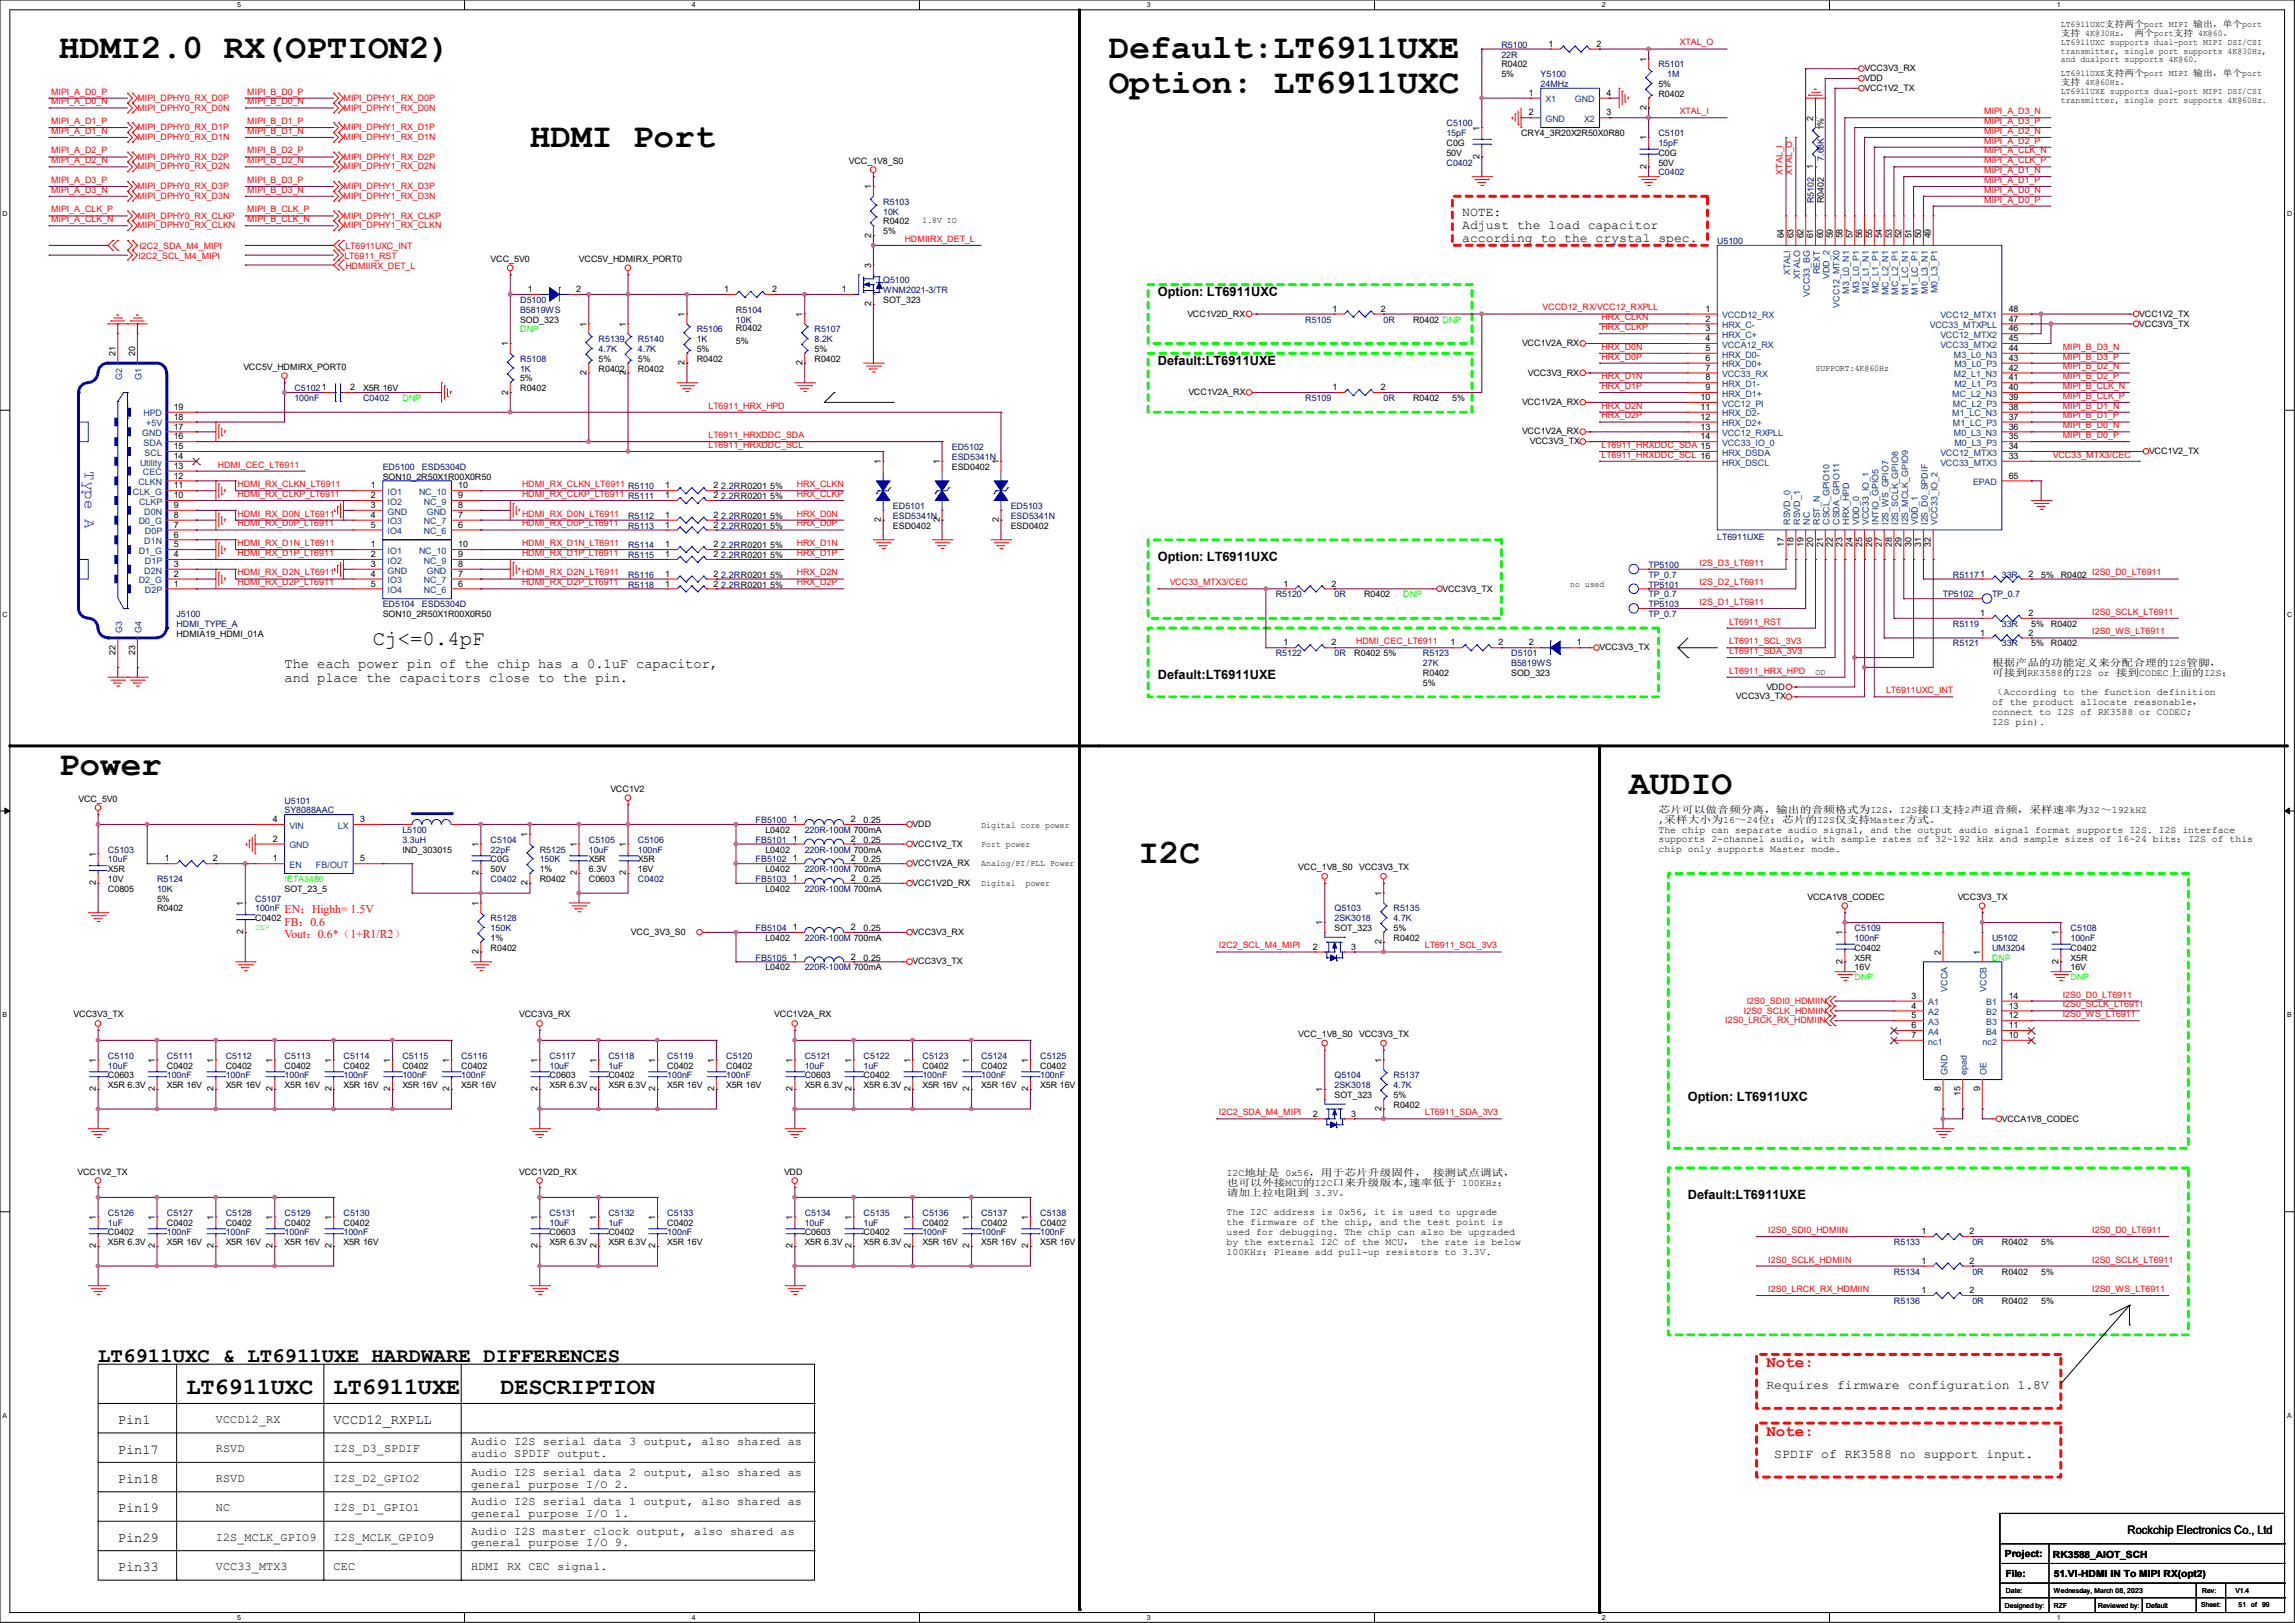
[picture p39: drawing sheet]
<svg xmlns="http://www.w3.org/2000/svg" width="297mm" height="210mm" viewBox="0 0 297 210" stroke-linecap="round" stroke-linejoin="round" font-family="sans-serif">
<defs><g id="words">
<g font-size="4.4">
<text x="7.6" y="7.5">HDMI2.0 RX(OPTION2)</text>
<text x="143.5" y="7.5">Default:LT6911UXE</text>
<text x="143.5" y="12">Option: LT6911UXC</text>
<text x="68.6" y="19">HDMI Port</text>
<text x="7.6" y="100.2">Power</text>
<text x="210.8" y="102.8">AUDIO</text>
<text x="147.3" y="111.7">I2C</text>
</g>
<g font-size="3">
<text x="24.1" y="180.3">LT6911UXC</text>
<text x="43.2" y="180.3">LT6911UXE</text>
<text x="64.8" y="180.3">DESCRIPTION</text>
</g>
<g font-size="2.7">
<text x="48.3" y="83.4">Cj&lt;=0.4pF</text>
<text x="12.7" y="176.2">LT6911UXC &amp; LT6911UXE HARDWARE DIFFERENCES</text>
</g>
<text font-size="2" fill="#00f" x="11" y="61" transform="rotate(90 11 61)">Type A</text>
<g font-size="2" fill="#f00">
<text x="228.6" y="177">Note:</text>
<text x="228.6" y="185.8">Note:</text>
</g>
<g font-size="1.8">
<text x="36.8" y="86.5">The each power pin of the chip has a 0.1uF capacitor,</text>
<text x="36.8" y="88.3">and place the capacitors close to the pin.</text>
<text x="15.2" y="184.3">Pin1</text>
<text x="43.2" y="184.3">VCCD12_RXPLL</text>
<text x="15.2" y="188.1">Pin17</text>
<text x="15.2" y="191.9">Pin18</text>
<text x="15.2" y="195.7">Pin19</text>
<text x="15.2" y="199.5">Pin29</text>
<text x="15.2" y="203.3">Pin33</text>
</g>
<g font-size="1.7">
<text x="189.2" y="28">NOTE:</text>
<text x="189.2" y="29.6">Adjust the load capacitor</text>
<text x="189.2" y="31.3">according to the crystal spec.</text>
<text x="149.9" y="38.4">Option: LT6911UXC</text>
<text x="149.9" y="47.2">Default:LT6911UXE</text>
<text x="149.9" y="72.6">Option: LT6911UXC</text>
<text x="149.9" y="87.9">Default:LT6911UXE</text>
<text x="218.4" y="142.5">Option: LT6911UXC</text>
<text x="218.4" y="155.2">Default:LT6911UXE</text>
<text x="228.6" y="179.7">Requires firmware configuration 1.8V</text>
<text x="229.6" y="188.6">SPDIF of RK3588 no support input.</text>
</g>
<g font-size="1.5" fill="#f00">
<text x="36.8" y="118.2">EN：Highh= 1.5V</text>
<text x="36.8" y="119.8">FB：0.6</text>
<text x="36.8" y="121.4">Vout：0.6*（1+R1/R2）</text>
</g>
<g font-size="1.5">
<text x="27.9" y="184.1">VCCD12_RX</text>
<text x="27.9" y="187.9">RSVD</text>
<text x="27.9" y="191.7">RSVD</text>
<text x="43.2" y="187.9">I2S_D3_SPDIF</text>
<text x="43.2" y="191.7">I2S_D2_GPIO2</text>
<text x="61" y="187">Audio I2S serial data 3 output, also shared as</text>
<text x="61" y="188.6">audio SPDIF output.</text>
<text x="61" y="191">Audio I2S serial data 2 output, also shared as</text>
<text x="27.9" y="195.5">NC</text>
<text x="43.2" y="195.5">I2S_D1_GPIO1</text>
<text x="61" y="192.5">general purpose I/O 2.</text>
<text x="61" y="194.8">Audio I2S serial data 1 output, also shared as</text>
<text x="61" y="196.3">general purpose I/O 1.</text>
<text x="27.9" y="199.3">I2S_MCLK_GPIO9</text>
<text x="27.9" y="203.2">VCC33_MTX3</text>
<text x="43.2" y="199.3">I2S_MCLK_GPIO9</text>
<text x="43.2" y="203.2">CEC</text>
<text x="61" y="198.6">Audio I2S master clock output, also shared as</text>
<text x="61" y="200.1">general purpose I/O 9.</text>
<text x="61" y="203.2">HDMI RX CEC signal.</text>
<text x="275.3" y="198.5">Rockchip Electronics Co., Ltd</text>
</g>
<g font-size="1.3">
<text x="257.8" y="86.1">根据产品的功能定义来分配合理的I2S管脚，</text>
<text x="257.8" y="87.4">可接到RK3588的I2S or 接到CODEC上面的I2S；</text>
<text x="257.8" y="90">（According to the function definition</text>
<text x="257.8" y="91.2">of the product allocate reasonable，</text>
<text x="257.8" y="92.5">connect to I2S of RK3588 or CODEC;</text>
<text x="257.8" y="93.8">I2S pin).</text>
<text x="214.6" y="105.2">芯片可以做音频分离，输出的音频格式为I2S，I2S接口支持2声道音频，采样速率为32～192kHZ</text>
<text x="214.6" y="106.5">,采样大小为16～24位；芯片的I2S仅支持Master方式。</text>
<text x="214.6" y="107.7">The chip can separate audio signal, and the output audio signal format supports I2S. I2S interface</text>
<text x="214.6" y="109">supports 2-channel audio, with sample rates of 32~192 kHz and sample sizes of 16~24 bits；I2S of this</text>
<text x="214.6" y="110.3">chip only supports Master mode.</text>
<text x="158.7" y="152.2">I2C地址是 0x56，用于芯片升级固件， 接测试点调试，</text>
<text x="158.8" y="153.5">也可以外接MCU的I2C口来升级版本,速率低于 100KHz；</text>
<text x="158.8" y="154.7">请加上拉电阻到 3.3V。</text>
<text x="158.7" y="157.3">The I2C address is 0x56, it is used to upgrade</text>
<text x="158.7" y="158.5">the firmware of the chip, and the test point is</text>
<text x="158.7" y="159.8">used for debugging. The chip can also be upgraded</text>
<text x="158.7" y="161.1">by the external I2C of the MCU， the rate is below</text>
<text x="158.7" y="162.3">100KHz；Please add pull-up resistors to 3.3V.</text>
<text x="259.5" y="201.5">Project:</text>
<text x="265.7" y="201.6">RK3588_AIOT_SCH</text>
<text x="259.6" y="204">File:</text>
<text x="265.8" y="204.1">51.VI-HDMI IN To MIPI RX(opt2)</text>
</g>
<g font-size="1.1" fill="#f00">
<text x="217.4" y="5.9">XTAL_O</text>
<text x="6.6" y="12.2">MIPI_A_D0_P</text>
<text x="6.6" y="13.5">MIPI_A_D0_N</text>
<text x="6.6" y="16">MIPI_A_D1_P</text>
<text x="6.6" y="17.3">MIPI_A_D1_N</text>
<text x="17.8" y="13">MIPI_DPHY0_RX_D0P</text>
<text x="17.8" y="14.3">MIPI_DPHY0_RX_D0N</text>
<text x="17.8" y="16.8">MIPI_DPHY0_RX_D1P</text>
<text x="32" y="12.2">MIPI_B_D0_P</text>
<text x="32" y="13.5">MIPI_B_D0_N</text>
<text x="32" y="16">MIPI_B_D1_P</text>
<text x="32" y="17.3">MIPI_B_D1_N</text>
<text x="44.4" y="13">MIPI_DPHY1_RX_D0P</text>
<text x="44.4" y="14.3">MIPI_DPHY1_RX_D0N</text>
<text x="44.4" y="16.8">MIPI_DPHY1_RX_D1P</text>
<text x="217.4" y="14.8">XTAL_I</text>
<text x="256.8" y="14.8">MIPI_A_D3_N</text>
<text x="256.8" y="16">MIPI_A_D3_P</text>
<text x="256.8" y="17.3">MIPI_A_D2_N</text>
<text x="6.6" y="19.9">MIPI_A_D2_P</text>
<text x="6.6" y="21.1">MIPI_A_D2_N</text>
<text x="6.6" y="23.7">MIPI_A_D3_P</text>
<text x="17.8" y="18.1">MIPI_DPHY0_RX_D1N</text>
<text x="17.8" y="20.7">MIPI_DPHY0_RX_D2P</text>
<text x="17.8" y="21.9">MIPI_DPHY0_RX_D2N</text>
<text x="32" y="19.9">MIPI_B_D2_P</text>
<text x="32" y="21.1">MIPI_B_D2_N</text>
<text x="32" y="23.7">MIPI_B_D3_P</text>
<text x="44.4" y="18.1">MIPI_DPHY1_RX_D1N</text>
<text x="44.4" y="20.7">MIPI_DPHY1_RX_D2P</text>
<text x="44.4" y="21.9">MIPI_DPHY1_RX_D2N</text>
<text x="230.7" y="22.6" transform="rotate(-90 230.7 22.6)">XTAL_I</text>
<text x="232" y="22.6" transform="rotate(-90 232 22.6)">XTAL_O</text>
<text x="256.8" y="18.6">MIPI_A_D2_P</text>
<text x="256.8" y="19.9">MIPI_A_CLK_N</text>
<text x="256.8" y="21.1">MIPI_A_CLK_P</text>
<text x="256.8" y="22.4">MIPI_A_D1_N</text>
<text x="256.8" y="23.7">MIPI_A_D1_P</text>
<text x="6.6" y="24.9">MIPI_A_D3_N</text>
<text x="6.6" y="27.5">MIPI_A_CLK_P</text>
<text x="6.6" y="28.7">MIPI_A_CLK_N</text>
<text x="17.8" y="24.5">MIPI_DPHY0_RX_D3P</text>
<text x="17.8" y="25.7">MIPI_DPHY0_RX_D3N</text>
<text x="17.8" y="28.3">MIPI_DPHY0_RX_CLKP</text>
<text x="17.8" y="29.5">MIPI_DPHY0_RX_CLKN</text>
<text x="32" y="24.9">MIPI_B_D3_N</text>
<text x="32" y="27.5">MIPI_B_CLK_P</text>
<text x="32" y="28.7">MIPI_B_CLK_N</text>
<text x="44.4" y="24.5">MIPI_DPHY1_RX_D3P</text>
<text x="44.4" y="25.7">MIPI_DPHY1_RX_D3N</text>
<text x="44.4" y="28.3">MIPI_DPHY1_RX_CLKP</text>
<text x="44.4" y="29.5">MIPI_DPHY1_RX_CLKN</text>
<text x="256.8" y="24.9">MIPI_A_D0_N</text>
<text x="256.8" y="26.2">MIPI_A_D0_P</text>
<text x="17.9" y="33.5">I2C2_SCL_M4_MIPI</text>
<text x="18" y="32.2">I2C2_SDA_M4_MIPI</text>
<text x="44.6" y="33.5">LT6911_RST</text>
<text x="44.7" y="32.2">LT6911UXC_INT</text>
<text x="44.7" y="34.8">HDMIIRX_DET_L</text>
<text x="117.1" y="31.3">HDMIIRX_DET_L</text>
<text x="199.6" y="40.2">VCCD12_RX/VCC12_RXPLL</text>
<text x="207.3" y="41.4">HRX_CLKN</text>
<text x="207.3" y="42.7">HRX_CLKP</text>
<text x="207.3" y="45.3">HRX_D0N</text>
<text x="207.3" y="46.5">HRX_D0P</text>
<text x="266.9" y="45.3">MIPI_B_D3_N</text>
<text x="266.9" y="46.5">MIPI_B_D3_P</text>
<text x="266.9" y="47.8">MIPI_B_D2_N</text>
<text x="91.7" y="52.9">LT6911_HRX_HPD</text>
<text x="207.3" y="49.1">HRX_D1N</text>
<text x="207.3" y="50.3">HRX_D1P</text>
<text x="207.3" y="52.9">HRX_D2N</text>
<text x="266.9" y="49.1">MIPI_B_D2_P</text>
<text x="266.9" y="50.3">MIPI_B_CLK_N</text>
<text x="266.9" y="51.6">MIPI_B_CLK_P</text>
<text x="266.9" y="52.9">MIPI_B_D1_N</text>
<text x="91.7" y="56.7">LT6911_HRXDDC_SDA</text>
<text x="91.7" y="58">LT6911_HRXDDC_SCL</text>
<text x="207.3" y="54.1">HRX_D2P</text>
<text x="207.3" y="58">LT6911_HRXDDC_SDA 15</text>
<text x="207.3" y="59.2">LT6911_HRXDDC_SCL 16</text>
<text x="265.7" y="59.2">VCC33_MTX3/CEC</text>
<text x="266.9" y="54.1">MIPI_B_D1_P</text>
<text x="266.9" y="55.4">MIPI_B_D0_N</text>
<text x="266.9" y="56.7">MIPI_B_D0_P</text>
<text x="28.2" y="60.5">HDMI_CEC_LT6911</text>
<text x="30.7" y="63">HDMI_RX_CLKN_LT6911</text>
<text x="30.7" y="64.3">HDMI_RX_CLKP_LT6911</text>
<text x="67.6" y="63">HDMI_RX_CLKN_LT6911</text>
<text x="67.6" y="64.3">HDMI_RX_CLKP_LT6911</text>
<text x="103.1" y="63">HRX_CLKN</text>
<text x="103.1" y="64.3">HRX_CLKP</text>
<text x="30.7" y="66.8">HDMI_RX_D0N_LT6911</text>
<text x="30.7" y="68.1">HDMI_RX_D0P_LT6911</text>
<text x="30.7" y="70.7">HDMI_RX_D1N_LT6911</text>
<text x="30.7" y="71.9">HDMI_RX_D1P_LT6911</text>
<text x="67.6" y="66.8">HDMI_RX_D0N_LT6911</text>
<text x="67.6" y="68.1">HDMI_RX_D0P_LT6911</text>
<text x="67.6" y="70.7">HDMI_RX_D1N_LT6911</text>
<text x="67.6" y="71.9">HDMI_RX_D1P_LT6911</text>
<text x="103.1" y="66.8">HRX_D0N</text>
<text x="103.1" y="68.1">HRX_D0P</text>
<text x="103.1" y="70.7">HRX_D1N</text>
<text x="103.1" y="71.9">HRX_D1P</text>
<text x="30.7" y="74.5">HDMI_RX_D2N_LT6911</text>
<text x="30.7" y="75.7">HDMI_RX_D2P_LT6911</text>
<text x="67.6" y="74.5">HDMI_RX_D2N_LT6911</text>
<text x="67.6" y="75.7">HDMI_RX_D2P_LT6911</text>
<text x="103.1" y="74.5">HRX_D2N</text>
<text x="103.1" y="75.7">HRX_D2P</text>
<text x="151.4" y="75.7">VCC33_MTX3/CEC</text>
<text x="220" y="73.2">I2S_D3_LT6911</text>
<text x="220" y="75.7">I2S_D2_LT6911</text>
<text x="270.8" y="74.5">I2S0_D0_LT6911</text>
<text x="175.5" y="83.4">HDMI_CEC_LT6911</text>
<text x="220" y="78.3">I2S_D1_LT6911</text>
<text x="223.8" y="80.8">LT6911_RST</text>
<text x="223.8" y="83.4">LT6911_SCL_3V3</text>
<text x="270.8" y="79.5">I2S0_SCLK_LT6911</text>
<text x="270.8" y="82.1">I2S0_WS_LT6911</text>
<text x="223.8" y="84.6">LT6911_SDA_3V3</text>
<text x="223.8" y="87.2">LT6911_HRX_HPD</text>
<text x="244.1" y="89.7">LT6911UXC_INT</text>
<text x="157.7" y="122.7">I2C2_SCL_M4_MIPI</text>
<text x="184.4" y="122.7">LT6911_SCL_3V3</text>
<text x="225.7" y="131.2">I2S0_SCLK_HDMIIN</text>
<text x="226.1" y="129.9">I2S0_SDI0_HDMIIN</text>
<text x="266.9" y="129.1">I2S0_D0_LT6911</text>
<text x="266.9" y="130.3">I2S0_SCLK_LT6911</text>
<text x="266.9" y="131.6">I2S0_WS_LT6911</text>
<text x="223.3" y="132.4">I2S0_LRCK_RX_HDMIIN</text>
<text x="157.7" y="144.3">I2C2_SDA_M4_MIPI</text>
<text x="184.4" y="144.3">LT6911_SDA_3V3</text>
<text x="228.8" y="159.6">I2S0_SDI0_HDMIIN</text>
<text x="270.8" y="159.6">I2S0_D0_LT6911</text>
<text x="228.8" y="163.4">I2S0_SCLK_HDMIIN</text>
<text x="228.8" y="167.2">I2S0_LRCK_RX_HDMIIN</text>
<text x="270.8" y="163.4">I2S0_SCLK_LT6911</text>
<text x="270.8" y="167.2">I2S0_WS_LT6911</text>
</g>
<g font-size="1.1">
<text x="266.7" y="3.5">LT6911UXC支持两个port MIPI 输出，单个port</text>
<text x="266.7" y="5.8">LT6911UXC supports dual-port MIPI DSI/CSI</text>
<text x="266.7" y="4.7">支持 4K@30Hz， 两个port支持 4K@60。</text>
<text x="194.3" y="8.7">R0402</text>
<text x="194.3" y="10">5%</text>
<text x="200.4" y="6.1">1</text>
<text x="206.6" y="6.1">2</text>
<text x="213.1" y="8" transform="rotate(-90 213.1 8)">1</text>
<text x="214.6" y="11.3">5%</text>
<text x="241.3" y="9.2">VCC3V3_RX</text>
<text x="241.3" y="10.5">VDD</text>
<text x="241.3" y="11.8">VCC1V2_TX</text>
<text x="266.7" y="6.9">transmitter, single port supports 4K@30Hz,</text>
<text x="266.7" y="8.1">and dualport supports 4K@60.</text>
<text x="266.7" y="9.9">LT6911UXE支持两个port MIPI 输出，单个port</text>
<text x="266.7" y="11">支持 4K@60Hz。</text>
<text x="191.5" y="16.9" transform="rotate(-90 191.5 16.9)">1</text>
<text x="196.8" y="17.6">CRY4_3R20X2R50X0R80</text>
<text x="197.9" y="12.4">1</text>
<text x="197.9" y="14.9">2</text>
<text x="207.9" y="14.9">3</text>
<text x="207.9" y="12.4">4</text>
<text x="213.1" y="14.2" transform="rotate(-90 213.1 14.2)">2</text>
<text x="214.6" y="12.5">R0402</text>
<text x="234.7" y="15.6" transform="rotate(-90 234.7 15.6)">2</text>
<text x="236" y="16.9" transform="rotate(-90 236 16.9)">1%</text>
<text x="266.7" y="12.1">LT6911UXE supports dual-port MIPI DSI/CSI</text>
<text x="266.7" y="13.3">transmitter, single port supports 4K@60Hz.</text>
<text x="109.9" y="21.2">VCC_1V8_S0</text>
<text x="187.2" y="18.9">C0G</text>
<text x="187.2" y="20.2">50V</text>
<text x="191.5" y="20.6" transform="rotate(-90 191.5 20.6)">2</text>
<text x="213.1" y="21.8" transform="rotate(-90 213.1 21.8)">2</text>
<text x="213.1" y="18.2" transform="rotate(-90 213.1 18.2)">1</text>
<text x="214.6" y="20.2">C0G</text>
<text x="214.6" y="21.4">50V</text>
<text x="234.7" y="21.8" transform="rotate(-90 234.7 21.8)">1</text>
<text x="112.7" y="24.5" transform="rotate(-90 112.7 24.5)">1</text>
<text x="114.3" y="29">R0402</text>
<text x="119.4" y="28.9">1.8V IO</text>
<text x="236" y="26.3" transform="rotate(-90 236 26.3)">R0402</text>
<text x="63.5" y="33.9">VCC_5V0</text>
<text x="74.9" y="33.9">VCC5V_HDMIRX_PORT0</text>
<text x="112.7" y="34.7" transform="rotate(-90 112.7 34.7)">3</text>
<text x="112.7" y="30.7" transform="rotate(-90 112.7 30.7)">2</text>
<text x="114.3" y="30.3">5%</text>
<text x="230.9" y="30.9" transform="rotate(-90 230.9 30.9)">64</text>
<text x="232.1" y="30.9" transform="rotate(-90 232.1 30.9)">63</text>
<text x="233.4" y="30.9" transform="rotate(-90 233.4 30.9)">62</text>
<text x="234.7" y="30.9" transform="rotate(-90 234.7 30.9)">61</text>
<text x="235.9" y="30.9" transform="rotate(-90 235.9 30.9)">60</text>
<text x="237.2" y="30.9" transform="rotate(-90 237.2 30.9)">59</text>
<text x="238.5" y="30.9" transform="rotate(-90 238.5 30.9)">58</text>
<text x="239.7" y="30.9" transform="rotate(-90 239.7 30.9)">57</text>
<text x="241" y="30.9" transform="rotate(-90 241 30.9)">56</text>
<text x="242.3" y="30.9" transform="rotate(-90 242.3 30.9)">55</text>
<text x="243.6" y="30.9" transform="rotate(-90 243.6 30.9)">54</text>
<text x="244.8" y="30.9" transform="rotate(-90 244.8 30.9)">53</text>
<text x="246.1" y="30.9" transform="rotate(-90 246.1 30.9)">52</text>
<text x="247.4" y="30.9" transform="rotate(-90 247.4 30.9)">51</text>
<text x="248.6" y="30.9" transform="rotate(-90 248.6 30.9)">50</text>
<text x="249.9" y="30.9" transform="rotate(-90 249.9 30.9)">49</text>
<text x="67.3" y="41.7">SOD_323</text>
<text x="68.3" y="37.8">1</text>
<text x="74.5" y="37.8">2</text>
<text x="88.6" y="41" transform="rotate(-90 88.6 41)">1</text>
<text x="93.7" y="37.8">1</text>
<text x="99.9" y="37.8">2</text>
<text x="103.8" y="41" transform="rotate(-90 103.8 41)">1</text>
<text x="109" y="37.8">1</text>
<text x="112.7" y="39.6" transform="rotate(-90 112.7 39.6)">2</text>
<text x="114.3" y="39.2">SOT_323</text>
<text x="153.7" y="41">VCC1V2D_RX</text>
<text x="172.5" y="40.3">1</text>
<text x="178.7" y="40.3">2</text>
<text x="182.9" y="41.7">R0402 DNP</text>
<text x="220.7" y="40.3">1</text>
<text x="220.7" y="41.6">2</text>
<text x="260" y="41.6">47</text>
<text x="260" y="40.3">48</text>
<text x="276.9" y="41">VCC1V2_TX</text>
<text x="14.9" y="46.1" transform="rotate(-90 14.9 46.1)">21</text>
<text x="17.5" y="46.1" transform="rotate(-90 17.5 46.1)">20</text>
<text x="31.5" y="47.8">VCC5V_HDMIRX_PORT0</text>
<text x="65.7" y="44.8" transform="rotate(-90 65.7 44.8)">1</text>
<text x="75.9" y="42.3" transform="rotate(-90 75.9 42.3)">1</text>
<text x="77.5" y="46.8">5%</text>
<text x="81" y="42.3" transform="rotate(-90 81 42.3)">1</text>
<text x="82.5" y="46.8">5%</text>
<text x="88.6" y="47.2" transform="rotate(-90 88.6 47.2)">2</text>
<text x="90.2" y="46.8">R0402</text>
<text x="90.2" y="45.6">5%</text>
<text x="95.2" y="42.9">R0402</text>
<text x="95.2" y="44.5">5%</text>
<text x="103.8" y="47.2" transform="rotate(-90 103.8 47.2)">2</text>
<text x="105.4" y="46.8">R0402</text>
<text x="105.4" y="45.6">5%</text>
<text x="197" y="44.8">VCC1V2A_RX</text>
<text x="220.7" y="42.9">3</text>
<text x="220.7" y="44.2">4</text>
<text x="220.7" y="45.4">5</text>
<text x="220.7" y="46.7">6</text>
<text x="220.7" y="48">7</text>
<text x="234.9" y="48">SUPPORT:4K@60Hz</text>
<text x="260" y="48">42</text>
<text x="260" y="46.7">43</text>
<text x="260" y="45.4">44</text>
<text x="260" y="44.2">45</text>
<text x="260" y="42.9">46</text>
<text x="276.9" y="42.2">VCC3V3_TX</text>
<text x="22.5" y="53">19</text>
<text x="45.3" y="50.5">2</text>
<text x="47" y="50.6">X5R 16V</text>
<text x="65.7" y="51.1" transform="rotate(-90 65.7 51.1)">2</text>
<text x="67.3" y="50.6">R0402</text>
<text x="67.3" y="49.4">5%</text>
<text x="75.9" y="48.5" transform="rotate(-90 75.9 48.5)">2</text>
<text x="77.5" y="48.1">R0402</text>
<text x="81" y="48.5" transform="rotate(-90 81 48.5)">2</text>
<text x="82.5" y="48.1">R0402</text>
<text x="153.8" y="51.1">VCC1V2A_RX</text>
<text x="172.5" y="50.5">1</text>
<text x="178.7" y="50.5">2</text>
<text x="182.9" y="51.9">R0402</text>
<text x="188" y="51.9">5%</text>
<text x="197" y="52.4">VCC1V2A_RX</text>
<text x="197.7" y="48.6">VCC3V3_RX</text>
<text x="220.1" y="51.8">10</text>
<text x="220.1" y="53">11</text>
<text x="220.7" y="49.2">8</text>
<text x="220.7" y="50.5">9</text>
<text x="260" y="53">38</text>
<text x="260" y="51.8">39</text>
<text x="260" y="50.5">40</text>
<text x="260" y="49.2">41</text>
<text x="22.5" y="59.4">14</text>
<text x="22.5" y="58.1">15</text>
<text x="22.5" y="56.9">16</text>
<text x="22.5" y="55.6">17</text>
<text x="22.5" y="54.3">18</text>
<text x="197" y="56.2">VCC1V2A_RX</text>
<text x="198" y="57.5">VCC3V3_TX</text>
<text x="220.1" y="54.3">12</text>
<text x="220.1" y="55.6">13</text>
<text x="220.1" y="56.9">14</text>
<text x="260" y="59.4">33</text>
<text x="260" y="58.1">34</text>
<text x="260" y="56.9">35</text>
<text x="260" y="55.6">36</text>
<text x="260" y="54.3">37</text>
<text x="278.1" y="58.8">VCC1V2_TX</text>
<text x="22.5" y="65.7">9</text>
<text x="22.5" y="64.5">10</text>
<text x="22.5" y="63.2">11</text>
<text x="22.5" y="61.9">12</text>
<text x="22.5" y="60.7">13</text>
<text x="48" y="63.2">1</text>
<text x="48" y="64.5">2</text>
<text x="48" y="65.7">3</text>
<text x="49.5" y="62.1">SON10_2R50X1R00X0R50</text>
<text x="59.3" y="63.2">10</text>
<text x="59.3" y="64.5">9</text>
<text x="59.3" y="65.7">8</text>
<text x="86.1" y="63.2">1</text>
<text x="86.1" y="64.5">1</text>
<text x="92.3" y="63.2">2</text>
<text x="92.3" y="64.5">2</text>
<text x="114" y="60.1" transform="rotate(-90 114 60.1)">1</text>
<text x="121.6" y="60.1" transform="rotate(-90 121.6 60.1)">1</text>
<text x="123.2" y="60.8">ESD0402</text>
<text x="129.2" y="60.1" transform="rotate(-90 129.2 60.1)">1</text>
<text x="260" y="61.9">65</text>
<text x="22.5" y="70.8">5</text>
<text x="22.5" y="69.6">6</text>
<text x="22.5" y="68.3">7</text>
<text x="22.5" y="67">8</text>
<text x="48" y="67">4</text>
<text x="48" y="68.3">5</text>
<text x="48" y="70.8">1</text>
<text x="59.3" y="67">7</text>
<text x="59.3" y="68.3">6</text>
<text x="59.3" y="70.8">10</text>
<text x="86.1" y="67">1</text>
<text x="86.1" y="68.3">1</text>
<text x="86.1" y="70.8">1</text>
<text x="92.3" y="67">2</text>
<text x="92.3" y="68.3">2</text>
<text x="92.3" y="70.8">2</text>
<text x="114" y="67.6" transform="rotate(-90 114 67.6)">2</text>
<text x="115.6" y="68.4">ESD0402</text>
<text x="121.6" y="67.6" transform="rotate(-90 121.6 67.6)">2</text>
<text x="129.2" y="67.6" transform="rotate(-90 129.2 67.6)">2</text>
<text x="130.8" y="68.4">ESD0402</text>
<text x="230.9" y="70.7" transform="rotate(-90 230.9 70.7)">17</text>
<text x="232.1" y="70.7" transform="rotate(-90 232.1 70.7)">18</text>
<text x="233.4" y="70.7" transform="rotate(-90 233.4 70.7)">19</text>
<text x="234.7" y="70.7" transform="rotate(-90 234.7 70.7)">20</text>
<text x="235.9" y="70.7" transform="rotate(-90 235.9 70.7)">21</text>
<text x="237.2" y="70.7" transform="rotate(-90 237.2 70.7)">22</text>
<text x="238.5" y="70.7" transform="rotate(-90 238.5 70.7)">23</text>
<text x="239.7" y="70.7" transform="rotate(-90 239.7 70.7)">24</text>
<text x="241" y="70.7" transform="rotate(-90 241 70.7)">25</text>
<text x="242.3" y="70.7" transform="rotate(-90 242.3 70.7)">26</text>
<text x="243.6" y="70.7" transform="rotate(-90 243.6 70.7)">27</text>
<text x="244.8" y="70.7" transform="rotate(-90 244.8 70.7)">28</text>
<text x="246.1" y="70.7" transform="rotate(-90 246.1 70.7)">29</text>
<text x="247.4" y="70.7" transform="rotate(-90 247.4 70.7)">30</text>
<text x="248.6" y="70.7" transform="rotate(-90 248.6 70.7)">31</text>
<text x="249.9" y="70.7" transform="rotate(-90 249.9 70.7)">32</text>
<text x="22.5" y="75.9">1</text>
<text x="22.5" y="74.6">2</text>
<text x="22.5" y="73.4">3</text>
<text x="22.5" y="72.1">4</text>
<text x="48" y="72.1">2</text>
<text x="48" y="74.6">4</text>
<text x="48" y="75.9">5</text>
<text x="48" y="73.4">3</text>
<text x="59.3" y="72.1">9</text>
<text x="59.3" y="74.6">7</text>
<text x="59.3" y="75.9">6</text>
<text x="59.3" y="73.4">8</text>
<text x="86.1" y="72.1">1</text>
<text x="86.1" y="75.9">1</text>
<text x="86.1" y="74.6">1</text>
<text x="92.3" y="72.1">2</text>
<text x="92.3" y="75.9">2</text>
<text x="92.3" y="74.6">2</text>
<text x="166.1" y="75.9">1</text>
<text x="172.3" y="75.9">2</text>
<text x="176.5" y="77.3">R0402</text>
<text x="186.7" y="76.5">VCC3V3_TX</text>
<text x="203.2" y="75.9">no used</text>
<text x="262.5" y="74.6">2</text>
<text x="264.2" y="74.8">5%</text>
<text x="266.7" y="74.8">R0402</text>
<text x="22.9" y="82.4">HDMIA19_HDMI_01A</text>
<text x="49.5" y="79.8">SON10_2R50X1R00X0R50</text>
<text x="166.1" y="83.5">1</text>
<text x="172.3" y="83.5">2</text>
<text x="187.7" y="83.5">1</text>
<text x="193.9" y="83.5">2</text>
<text x="197.9" y="83.5">2</text>
<text x="204.1" y="83.5">1</text>
<text x="256.3" y="82.3">1</text>
<text x="256.3" y="79.7">1</text>
<text x="262.5" y="82.3">2</text>
<text x="262.5" y="79.7">2</text>
<text x="262.9" y="83.7">5%</text>
<text x="262.9" y="81.1">5%</text>
<text x="265.4" y="83.7">R0402</text>
<text x="265.4" y="81.1">R0402</text>
<text x="14.9" y="84.7" transform="rotate(-90 14.9 84.7)">22</text>
<text x="17.5" y="84.7" transform="rotate(-90 17.5 84.7)">23</text>
<text x="175.3" y="84.9">R0402 5%</text>
<text x="184.1" y="87.5">R0402</text>
<text x="184.1" y="88.7">5%</text>
<text x="195.6" y="87.5">SOD_323</text>
<text x="207" y="84.2">VCC3V3_TX</text>
<text x="228.6" y="89.2">VDD</text>
<text x="234.9" y="87.3">OD</text>
<text x="224.7" y="90.5">VCC3V3_TX</text>
<text x="10.2" y="103.7">VCC_5V0</text>
<text x="35.3" y="106.4">4</text>
<text x="46.6" y="106.4">3</text>
<text x="79" y="102.4">VCC1V2</text>
<text x="99.1" y="107.8">L0402</text>
<text x="102.6" y="106.4">1</text>
<text x="110.1" y="106.4">2</text>
<text x="111.8" y="106.5">0.25</text>
<text x="118.1" y="107">VDD</text>
<text x="127" y="107.1">Digital core power</text>
<text x="12.4" y="110.9" transform="rotate(-90 12.4 110.9)">1</text>
<text x="14" y="112.9">X5R</text>
<text x="21.3" y="111.5">1</text>
<text x="27.6" y="111.5">2</text>
<text x="35.3" y="111.5">1</text>
<text x="35.3" y="108.9">2</text>
<text x="46.6" y="111.5">5</text>
<text x="52.1" y="110.3">IND_303015</text>
<text x="61.9" y="113.3" transform="rotate(-90 61.9 113.3)">2</text>
<text x="61.9" y="109.6" transform="rotate(-90 61.9 109.6)">1</text>
<text x="63.5" y="111.6">C0G</text>
<text x="63.5" y="112.9">50V</text>
<text x="68.3" y="108.3" transform="rotate(-90 68.3 108.3)">1</text>
<text x="69.8" y="112.9">1%</text>
<text x="74.6" y="113.3" transform="rotate(-90 74.6 113.3)">2</text>
<text x="74.6" y="109.6" transform="rotate(-90 74.6 109.6)">1</text>
<text x="76.2" y="111.6">X5R</text>
<text x="76.2" y="112.9">6.3V</text>
<text x="81" y="113.3" transform="rotate(-90 81 113.3)">2</text>
<text x="81" y="109.6" transform="rotate(-90 81 109.6)">1</text>
<text x="82.5" y="111.6">X5R</text>
<text x="82.5" y="112.9">16V</text>
<text x="99.1" y="110.3">L0402</text>
<text x="99.1" y="112.9">L0402</text>
<text x="102.6" y="108.9">1</text>
<text x="102.6" y="111.5">1</text>
<text x="110.1" y="108.9">2</text>
<text x="110.1" y="111.5">2</text>
<text x="111.8" y="109.1">0.25</text>
<text x="111.8" y="111.6">0.25</text>
<text x="118.1" y="109.6">VCC1V2_TX</text>
<text x="118.1" y="112.1">VCC1V2A_RX</text>
<text x="127" y="109.6">Port power</text>
<text x="127" y="112.1">Analog/PI/PLL Power</text>
<text x="168" y="112.6">VCC_1V8_S0</text>
<text x="175.9" y="112.6">VCC3V3_TX</text>
<text x="12.4" y="114.6" transform="rotate(-90 12.4 114.6)">2</text>
<text x="14" y="115.4">C0805</text>
<text x="14" y="114.1">10V</text>
<text x="20.3" y="117.9">R0402</text>
<text x="20.3" y="116.7">5%</text>
<text x="31.5" y="117.2" transform="rotate(-90 31.5 117.2)">1</text>
<text x="33" y="119.2">C0402</text>
<text x="36.8" y="115.4">SOT_23_5</text>
<text x="61.9" y="117.2" transform="rotate(-90 61.9 117.2)">1</text>
<text x="68.3" y="114.6" transform="rotate(-90 68.3 114.6)">2</text>
<text x="69.8" y="114.1">R0402</text>
<text x="76.2" y="114.1">C0603</text>
<text x="99.1" y="115.4">L0402</text>
<text x="102.6" y="114">1</text>
<text x="110.1" y="114">2</text>
<text x="111.8" y="114.1">0.25</text>
<text x="118.1" y="114.6">VCC1V2D_RX</text>
<text x="127" y="114.6">Digital</text>
<text x="132.7" y="114.6">power</text>
<text x="171.2" y="119.8" transform="rotate(-90 171.2 119.8)">1</text>
<text x="178.8" y="115.9" transform="rotate(-90 178.8 115.9)">1</text>
<text x="233.9" y="116.4">VCCA1V8_CODEC</text>
<text x="253.4" y="116.4">VCC3V3_TX</text>
<text x="31.5" y="120.9" transform="rotate(-90 31.5 120.9)">2</text>
<text x="61.9" y="123.4" transform="rotate(-90 61.9 123.4)">2</text>
<text x="63.5" y="123">R0402</text>
<text x="63.5" y="121.8">1%</text>
<text x="81.7" y="121">VCC_3V3_S0</text>
<text x="99.1" y="125.6">L0402</text>
<text x="99.1" y="121.8">L0402</text>
<text x="102.6" y="124.2">1</text>
<text x="102.6" y="120.4">1</text>
<text x="110.1" y="124.2">2</text>
<text x="110.1" y="120.4">2</text>
<text x="111.8" y="124.3">0.25</text>
<text x="111.8" y="120.5">0.25</text>
<text x="118.1" y="121">VCC3V3_RX</text>
<text x="118.1" y="124.8">VCC3V3_TX</text>
<text x="169.9" y="122.9">2</text>
<text x="172.7" y="120.5">SOT_323</text>
<text x="174.9" y="122.9">3</text>
<text x="178.8" y="122.2" transform="rotate(-90 178.8 122.2)">2</text>
<text x="180.3" y="121.8">R0402</text>
<text x="180.3" y="120.5">5%</text>
<text x="238.5" y="124.7" transform="rotate(-90 238.5 124.7)">2</text>
<text x="238.5" y="121" transform="rotate(-90 238.5 121)">1</text>
<text x="240" y="123">C0402</text>
<text x="240" y="124.3">X5R</text>
<text x="240" y="125.6">16V</text>
<text x="251.2" y="123.6" transform="rotate(-90 251.2 123.6)">2</text>
<text x="256.3" y="123.6" transform="rotate(-90 256.3 123.6)">1</text>
<text x="266.4" y="124.7" transform="rotate(-90 266.4 124.7)">2</text>
<text x="266.4" y="121" transform="rotate(-90 266.4 121)">1</text>
<text x="268" y="123">C0402</text>
<text x="268" y="124.3">X5R</text>
<text x="268" y="125.6">16V</text>
<text x="9.5" y="131.7">VCC3V3_TX</text>
<text x="67.2" y="131.7">VCC3V3_RX</text>
<text x="100.2" y="131.7">VCC1V2A_RX</text>
<text x="247.4" y="129.2">3</text>
<text x="247.4" y="130.5">4</text>
<text x="247.4" y="131.8">5</text>
<text x="260" y="131.8">12</text>
<text x="260" y="130.5">13</text>
<text x="260" y="129.2">14</text>
<text x="12.4" y="137.5" transform="rotate(-90 12.4 137.5)">1</text>
<text x="20" y="137.5" transform="rotate(-90 20 137.5)">1</text>
<text x="27.6" y="137.5" transform="rotate(-90 27.6 137.5)">1</text>
<text x="35.3" y="137.5" transform="rotate(-90 35.3 137.5)">1</text>
<text x="42.9" y="137.5" transform="rotate(-90 42.9 137.5)">1</text>
<text x="50.5" y="137.5" transform="rotate(-90 50.5 137.5)">1</text>
<text x="58.1" y="137.5" transform="rotate(-90 58.1 137.5)">1</text>
<text x="69.6" y="137.5" transform="rotate(-90 69.6 137.5)">1</text>
<text x="77.2" y="137.5" transform="rotate(-90 77.2 137.5)">1</text>
<text x="84.8" y="137.5" transform="rotate(-90 84.8 137.5)">1</text>
<text x="92.4" y="137.5" transform="rotate(-90 92.4 137.5)">1</text>
<text x="102.6" y="137.5" transform="rotate(-90 102.6 137.5)">1</text>
<text x="110.2" y="137.5" transform="rotate(-90 110.2 137.5)">1</text>
<text x="117.8" y="137.5" transform="rotate(-90 117.8 137.5)">1</text>
<text x="125.4" y="137.5" transform="rotate(-90 125.4 137.5)">1</text>
<text x="133.1" y="137.5" transform="rotate(-90 133.1 137.5)">1</text>
<text x="168" y="134.2">VCC_1V8_S0</text>
<text x="175.9" y="134.2">VCC3V3_TX</text>
<text x="178.8" y="137.5" transform="rotate(-90 178.8 137.5)">1</text>
<text x="247.4" y="133.1">6</text>
<text x="247.4" y="134.3">7</text>
<text x="260" y="134.3">10</text>
<text x="260" y="133.1">11</text>
<text x="12.4" y="141.2" transform="rotate(-90 12.4 141.2)">2</text>
<text x="14" y="139.5">C0603</text>
<text x="14" y="140.8">X5R 6.3V</text>
<text x="20" y="141.2" transform="rotate(-90 20 141.2)">2</text>
<text x="21.6" y="138.3">C0402</text>
<text x="21.6" y="140.8">X5R 16V</text>
<text x="27.6" y="141.2" transform="rotate(-90 27.6 141.2)">2</text>
<text x="29.2" y="138.3">C0402</text>
<text x="29.2" y="140.8">X5R 16V</text>
<text x="35.3" y="141.2" transform="rotate(-90 35.3 141.2)">2</text>
<text x="36.8" y="138.3">C0402</text>
<text x="36.8" y="140.8">X5R 16V</text>
<text x="42.9" y="141.2" transform="rotate(-90 42.9 141.2)">2</text>
<text x="44.4" y="138.3">C0402</text>
<text x="44.4" y="140.8">X5R 16V</text>
<text x="50.5" y="141.2" transform="rotate(-90 50.5 141.2)">2</text>
<text x="52.1" y="138.3">C0402</text>
<text x="52.1" y="140.8">X5R 16V</text>
<text x="58.1" y="141.2" transform="rotate(-90 58.1 141.2)">2</text>
<text x="59.7" y="138.3">C0402</text>
<text x="59.7" y="140.8">X5R 16V</text>
<text x="69.6" y="141.2" transform="rotate(-90 69.6 141.2)">2</text>
<text x="71.1" y="139.5">C0603</text>
<text x="71.1" y="140.8">X5R 6.3V</text>
<text x="77.2" y="141.2" transform="rotate(-90 77.2 141.2)">2</text>
<text x="78.7" y="139.5">C0402</text>
<text x="78.7" y="140.8">X5R 6.3V</text>
<text x="84.8" y="141.2" transform="rotate(-90 84.8 141.2)">2</text>
<text x="86.4" y="138.3">C0402</text>
<text x="86.4" y="140.8">X5R 16V</text>
<text x="92.4" y="141.2" transform="rotate(-90 92.4 141.2)">2</text>
<text x="94" y="138.3">C0402</text>
<text x="94" y="140.8">X5R 16V</text>
<text x="102.6" y="141.2" transform="rotate(-90 102.6 141.2)">2</text>
<text x="104.1" y="139.5">C0603</text>
<text x="104.1" y="140.8">X5R 6.3V</text>
<text x="110.2" y="141.2" transform="rotate(-90 110.2 141.2)">2</text>
<text x="111.8" y="139.5">C0402</text>
<text x="111.8" y="140.8">X5R 6.3V</text>
<text x="117.8" y="141.2" transform="rotate(-90 117.8 141.2)">2</text>
<text x="119.4" y="138.3">C0402</text>
<text x="119.4" y="140.8">X5R 16V</text>
<text x="125.4" y="141.2" transform="rotate(-90 125.4 141.2)">2</text>
<text x="127" y="138.3">C0402</text>
<text x="127" y="140.8">X5R 16V</text>
<text x="133.1" y="141.2" transform="rotate(-90 133.1 141.2)">2</text>
<text x="134.6" y="138.3">C0402</text>
<text x="134.6" y="140.8">X5R 16V</text>
<text x="171.2" y="141.3" transform="rotate(-90 171.2 141.3)">1</text>
<text x="172.7" y="142.1">SOT_323</text>
<text x="178.8" y="143.8" transform="rotate(-90 178.8 143.8)">2</text>
<text x="180.3" y="143.3">R0402</text>
<text x="180.3" y="142.1">5%</text>
<text x="251.2" y="141.2" transform="rotate(-90 251.2 141.2)">8</text>
<text x="253.7" y="141.9" transform="rotate(-90 253.7 141.9)">15</text>
<text x="256.3" y="141.2" transform="rotate(-90 256.3 141.2)">9</text>
<text x="169.9" y="144.5">2</text>
<text x="174.9" y="144.5">3</text>
<text x="259.1" y="145.1">VCCA1V8_CODEC</text>
<text x="10" y="152">VCC1V2_TX</text>
<text x="67.2" y="152">VCC1V2D_RX</text>
<text x="101.5" y="152">VDD</text>
<text x="12.4" y="161.5" transform="rotate(-90 12.4 161.5)">2</text>
<text x="12.4" y="157.9" transform="rotate(-90 12.4 157.9)">1</text>
<text x="14" y="159.9">C0402</text>
<text x="14" y="161.1">X5R 6.3V</text>
<text x="20" y="161.5" transform="rotate(-90 20 161.5)">2</text>
<text x="20" y="157.9" transform="rotate(-90 20 157.9)">1</text>
<text x="21.6" y="158.6">C0402</text>
<text x="21.6" y="161.1">X5R 16V</text>
<text x="27.6" y="161.5" transform="rotate(-90 27.6 161.5)">2</text>
<text x="27.6" y="157.9" transform="rotate(-90 27.6 157.9)">1</text>
<text x="29.2" y="158.6">C0402</text>
<text x="29.2" y="161.1">X5R 16V</text>
<text x="35.3" y="161.5" transform="rotate(-90 35.3 161.5)">2</text>
<text x="35.3" y="157.9" transform="rotate(-90 35.3 157.9)">1</text>
<text x="36.8" y="158.6">C0402</text>
<text x="36.8" y="161.1">X5R 16V</text>
<text x="42.9" y="161.5" transform="rotate(-90 42.9 161.5)">2</text>
<text x="42.9" y="157.9" transform="rotate(-90 42.9 157.9)">1</text>
<text x="44.4" y="158.6">C0402</text>
<text x="44.4" y="161.1">X5R 16V</text>
<text x="69.6" y="161.5" transform="rotate(-90 69.6 161.5)">2</text>
<text x="69.6" y="157.9" transform="rotate(-90 69.6 157.9)">1</text>
<text x="71.1" y="159.9">C0603</text>
<text x="71.1" y="161.1">X5R 6.3V</text>
<text x="77.2" y="161.5" transform="rotate(-90 77.2 161.5)">2</text>
<text x="77.2" y="157.9" transform="rotate(-90 77.2 157.9)">1</text>
<text x="78.7" y="159.9">C0402</text>
<text x="78.7" y="161.1">X5R 6.3V</text>
<text x="84.8" y="161.5" transform="rotate(-90 84.8 161.5)">2</text>
<text x="84.8" y="157.9" transform="rotate(-90 84.8 157.9)">1</text>
<text x="86.4" y="158.6">C0402</text>
<text x="86.4" y="161.1">X5R 16V</text>
<text x="102.6" y="161.5" transform="rotate(-90 102.6 161.5)">2</text>
<text x="102.6" y="157.9" transform="rotate(-90 102.6 157.9)">1</text>
<text x="104.1" y="159.9">C0603</text>
<text x="104.1" y="161.1">X5R 6.3V</text>
<text x="110.2" y="161.5" transform="rotate(-90 110.2 161.5)">2</text>
<text x="110.2" y="157.9" transform="rotate(-90 110.2 157.9)">1</text>
<text x="111.8" y="159.9">C0402</text>
<text x="111.8" y="161.1">X5R 6.3V</text>
<text x="117.8" y="161.5" transform="rotate(-90 117.8 161.5)">2</text>
<text x="117.8" y="157.9" transform="rotate(-90 117.8 157.9)">1</text>
<text x="119.4" y="158.6">C0402</text>
<text x="119.4" y="161.1">X5R 16V</text>
<text x="125.4" y="161.5" transform="rotate(-90 125.4 161.5)">2</text>
<text x="125.4" y="157.9" transform="rotate(-90 125.4 157.9)">1</text>
<text x="127" y="158.6">C0402</text>
<text x="127" y="161.1">X5R 16V</text>
<text x="133.1" y="161.5" transform="rotate(-90 133.1 161.5)">2</text>
<text x="133.1" y="157.9" transform="rotate(-90 133.1 157.9)">1</text>
<text x="134.6" y="158.6">C0402</text>
<text x="134.6" y="161.1">X5R 16V</text>
<text x="248.7" y="159.7">1</text>
<text x="254.9" y="159.7">2</text>
<text x="259.1" y="161.1">R0402</text>
<text x="264.1" y="161.1">5%</text>
<text x="248.7" y="167.3">1</text>
<text x="248.7" y="163.5">1</text>
<text x="254.9" y="167.3">2</text>
<text x="254.9" y="163.5">2</text>
<text x="259.1" y="164.9">R0402</text>
<text x="264.1" y="164.9">5%</text>
<text x="259.1" y="168.7">R0402</text>
<text x="264.1" y="168.7">5%</text>
</g>
<g font-size="1.1" fill="#000080">
<text x="194.3" y="6.2">R5100</text>
<text x="194.3" y="7.5">22R</text>
<text x="199.4" y="10">Y5100</text>
<text x="199.4" y="11.3">24MHz</text>
<text x="214.6" y="8.7">R5101</text>
<text x="215.8" y="10">1M</text>
<text x="187.2" y="16.3">C5100</text>
<text x="187.2" y="17.6">15pF</text>
<text x="214.6" y="17.6">C5101</text>
<text x="187.2" y="21.4">C0402</text>
<text x="214.6" y="18.9">15pF</text>
<text x="214.6" y="22.7">C0402</text>
<text x="236" y="20.8" transform="rotate(-90 236 20.8)">7.68K</text>
<text x="114.3" y="26.5">R5103</text>
<text x="114.3" y="27.8">10K</text>
<text x="234.7" y="26.3" transform="rotate(-90 234.7 26.3)">R5102</text>
<text x="222.2" y="31.6">U5100</text>
<text x="67.3" y="39.2">D5100</text>
<text x="67.3" y="40.5">B5819WS</text>
<text x="95.2" y="40.5">R5104</text>
<text x="95.2" y="41.7">10K</text>
<text x="114.3" y="36.7">Q5100</text>
<text x="114.3" y="37.9">WNM2021-3/TR</text>
<text x="168.9" y="41.7">R5105</text>
<text x="179.1" y="41.7">0R</text>
<text x="67.3" y="46.8">R5108</text>
<text x="77.5" y="44.3">R5139</text>
<text x="77.5" y="45.6">4.7K</text>
<text x="82.5" y="44.3">R5140</text>
<text x="82.5" y="45.6">4.7K</text>
<text x="90.2" y="43">R5106</text>
<text x="90.2" y="44.3">1K</text>
<text x="105.4" y="43">R5107</text>
<text x="105.4" y="44.3">8.2K</text>
<text x="38.1" y="50.6">C51021</text>
<text x="38.1" y="51.9">100nF</text>
<text x="47" y="51.9">C0402</text>
<text x="67.3" y="48.1">1K</text>
<text x="168.9" y="51.9">R5109</text>
<text x="179.1" y="51.9">0R</text>
<text x="123.2" y="58.3">ED5102</text>
<text x="123.2" y="59.5">ESD5341N</text>
<text x="49.5" y="60.8">ED5100</text>
<text x="54.6" y="60.8">ESD5304D</text>
<text x="81.3" y="63.3">R5110</text>
<text x="81.3" y="64.6">R5111</text>
<text x="93.3" y="63.3">2.2RR0201 5%</text>
<text x="93.3" y="64.6">2.2RR0201 5%</text>
<text x="115.6" y="65.9">ED5101</text>
<text x="130.8" y="65.9">ED5103</text>
<text x="81.3" y="67.1">R5112</text>
<text x="81.3" y="68.4">R5113</text>
<text x="81.3" y="71">R5114</text>
<text x="93.3" y="67.1">2.2RR0201 5%</text>
<text x="93.3" y="68.4">2.2RR0201 5%</text>
<text x="93.3" y="71">2.2RR0201 5%</text>
<text x="115.6" y="67.1">ESD5341N</text>
<text x="130.8" y="67.1">ESD5341N</text>
<text x="222.2" y="69.9">LT6911UXE</text>
<text x="81.3" y="72.2">R5115</text>
<text x="81.3" y="76">R5118</text>
<text x="81.3" y="74.8">R5116</text>
<text x="93.3" y="72.2">2.2RR0201 5%</text>
<text x="93.3" y="76">2.2RR0201 5%</text>
<text x="93.3" y="74.8">2.2RR0201 5%</text>
<text x="165.1" y="77.3">R5120</text>
<text x="172.7" y="77.3">0R</text>
<text x="213.4" y="73.5">TP5100</text>
<text x="213.4" y="74.8">TP_0.7</text>
<text x="213.4" y="76">TP5101</text>
<text x="213.4" y="77.3">TP_0.7</text>
<text x="251.5" y="77.3">TP5102</text>
<text x="252.7" y="74.8">R51171</text>
<text x="257.8" y="77.3">TP_0.7</text>
<text x="259.1" y="74.8">33R</text>
<text x="22.9" y="79.8">J5100</text>
<text x="22.9" y="81.1">HDMI_TYPE_A</text>
<text x="49.5" y="78.6">ED5104</text>
<text x="54.6" y="78.6">ESD5304D</text>
<text x="213.4" y="78.6">TP5103</text>
<text x="213.4" y="79.8">TP_0.7</text>
<text x="252.7" y="83.7">R5121</text>
<text x="252.7" y="81.1">R5119</text>
<text x="259.1" y="83.7">33R</text>
<text x="259.1" y="81.1">33R</text>
<text x="165.1" y="84.9">R5122</text>
<text x="172.7" y="84.9">0R</text>
<text x="184.1" y="84.9">R5123</text>
<text x="184.1" y="86.2">27K</text>
<text x="195.6" y="84.9">D5101</text>
<text x="195.6" y="86.2">B5819WS</text>
<text x="36.8" y="104">U5101</text>
<text x="36.8" y="105.2">SY8088AAC</text>
<text x="52.1" y="107.8">L5100</text>
<text x="97.8" y="106.5">FB5100</text>
<text x="104.1" y="107.8">220R-100M 700mA</text>
<text x="14" y="110.3">C5103</text>
<text x="14" y="111.6">10uF</text>
<text x="52.1" y="109.1">3.3uH</text>
<text x="63.5" y="109.1">C5104</text>
<text x="63.5" y="110.3">22pF</text>
<text x="69.8" y="110.3">R5125</text>
<text x="69.8" y="111.6">150K</text>
<text x="76.2" y="109.1">C5105</text>
<text x="76.2" y="110.3">10uF</text>
<text x="82.5" y="109.1">C5106</text>
<text x="82.5" y="110.3">100nF</text>
<text x="97.8" y="109.1">FB5101</text>
<text x="97.8" y="111.6">FB5102</text>
<text x="104.1" y="110.3">220R-100M 700mA</text>
<text x="104.1" y="112.9">220R-100M 700mA</text>
<text x="20.3" y="114.1">R5124</text>
<text x="20.3" y="115.4">10K</text>
<text x="33" y="116.7">C5107</text>
<text x="33" y="117.9">100nF</text>
<text x="63.5" y="119.2">R5128</text>
<text x="63.5" y="114.1">C0402</text>
<text x="82.5" y="114.1">C0402</text>
<text x="97.8" y="114.1">FB5103</text>
<text x="104.1" y="115.4">220R-100M 700mA</text>
<text x="172.7" y="117.9">Q5103</text>
<text x="172.7" y="119.2">2SK3018</text>
<text x="180.3" y="117.9">R5135</text>
<text x="180.3" y="119.2">4.7K</text>
<text x="63.5" y="120.5">150K</text>
<text x="97.8" y="124.3">FB5105</text>
<text x="97.8" y="120.5">FB5104</text>
<text x="104.1" y="125.6">220R-100M 700mA</text>
<text x="104.1" y="121.8">220R-100M 700mA</text>
<text x="240" y="120.5">C5109</text>
<text x="240" y="121.8">100nF</text>
<text x="257.8" y="121.8">U5102</text>
<text x="257.8" y="123">UM3204</text>
<text x="268" y="120.5">C5108</text>
<text x="268" y="121.8">100nF</text>
<text x="14" y="137">C5110</text>
<text x="21.6" y="137">C5111</text>
<text x="29.2" y="137">C5112</text>
<text x="36.8" y="137">C5113</text>
<text x="44.4" y="137">C5114</text>
<text x="52.1" y="137">C5115</text>
<text x="59.7" y="137">C5116</text>
<text x="71.1" y="137">C5117</text>
<text x="78.7" y="137">C5118</text>
<text x="86.4" y="137">C5119</text>
<text x="94" y="137">C5120</text>
<text x="104.1" y="137">C5121</text>
<text x="111.8" y="137">C5122</text>
<text x="119.4" y="137">C5123</text>
<text x="127" y="137">C5124</text>
<text x="134.6" y="137">C5125</text>
<text x="14" y="138.3">10uF</text>
<text x="21.6" y="139.5">100nF</text>
<text x="29.2" y="139.5">100nF</text>
<text x="36.8" y="139.5">100nF</text>
<text x="44.4" y="139.5">100nF</text>
<text x="52.1" y="139.5">100nF</text>
<text x="59.7" y="139.5">100nF</text>
<text x="71.1" y="138.3">10uF</text>
<text x="78.7" y="138.3">1uF</text>
<text x="86.4" y="139.5">100nF</text>
<text x="94" y="139.5">100nF</text>
<text x="104.1" y="138.3">10uF</text>
<text x="111.8" y="138.3">1uF</text>
<text x="119.4" y="139.5">100nF</text>
<text x="127" y="139.5">100nF</text>
<text x="134.6" y="139.5">100nF</text>
<text x="172.7" y="139.5">Q5104</text>
<text x="172.7" y="140.8">2SK3018</text>
<text x="180.3" y="139.5">R5137</text>
<text x="180.3" y="140.8">4.7K</text>
<text x="14" y="157.3">C5126</text>
<text x="14" y="158.6">1uF</text>
<text x="21.6" y="157.3">C5127</text>
<text x="21.6" y="159.9">100nF</text>
<text x="29.2" y="157.3">C5128</text>
<text x="29.2" y="159.9">100nF</text>
<text x="36.8" y="157.3">C5129</text>
<text x="36.8" y="159.9">100nF</text>
<text x="44.4" y="157.3">C5130</text>
<text x="44.4" y="159.9">100nF</text>
<text x="71.1" y="157.3">C5131</text>
<text x="71.1" y="158.6">10uF</text>
<text x="78.7" y="157.3">C5132</text>
<text x="78.7" y="158.6">1uF</text>
<text x="86.4" y="157.3">C5133</text>
<text x="86.4" y="159.9">100nF</text>
<text x="104.1" y="157.3">C5134</text>
<text x="104.1" y="158.6">10uF</text>
<text x="111.8" y="157.3">C5135</text>
<text x="111.8" y="158.6">1uF</text>
<text x="119.4" y="157.3">C5136</text>
<text x="119.4" y="159.9">100nF</text>
<text x="127" y="157.3">C5137</text>
<text x="127" y="159.9">100nF</text>
<text x="134.6" y="157.3">C5138</text>
<text x="134.6" y="159.9">100nF</text>
<text x="245.1" y="161.1">R5133</text>
<text x="255.3" y="161.1">0R</text>
<text x="245.1" y="164.9">R5134</text>
<text x="255.3" y="164.9">0R</text>
<text x="245.1" y="168.7">R5136</text>
<text x="255.3" y="168.7">0R</text>
</g>
<g font-size="1.1" fill="#004080">
<text x="200" y="13.3">X1</text>
<text x="200" y="15.8">GND</text>
<text x="203.8" y="13.3">GND</text>
<text x="205" y="15.8">X2</text>
<text x="231.7" y="35.6" transform="rotate(-90 231.7 35.6)">XTALI</text>
<text x="235.5" y="35.5" transform="rotate(-90 235.5 35.5)">REXT</text>
<text x="222.9" y="41.2">VCCD12_RX</text>
<text x="233" y="36.2" transform="rotate(-90 233 36.2)">XTALO</text>
<text x="234.2" y="38.4" transform="rotate(-90 234.2 38.4)">VCC33_BG</text>
<text x="236.8" y="36.1" transform="rotate(-90 236.8 36.1)">VDD_2</text>
<text x="238" y="39.8" transform="rotate(-90 238 39.8)">VCC12_MTX0</text>
<text x="239.3" y="38" transform="rotate(-90 239.3 38)">M3_L0_N1</text>
<text x="240.6" y="37.9" transform="rotate(-90 240.6 37.9)">M3_L0_P1</text>
<text x="241.9" y="38" transform="rotate(-90 241.9 38)">M2_L1_N1</text>
<text x="243.1" y="37.9" transform="rotate(-90 243.1 37.9)">M2_L1_P1</text>
<text x="244.4" y="38.2" transform="rotate(-90 244.4 38.2)">MC_L2_N1</text>
<text x="245.7" y="38.1" transform="rotate(-90 245.7 38.1)">MC_L2_P1</text>
<text x="246.9" y="38.2" transform="rotate(-90 246.9 38.2)">M1_LC_N1</text>
<text x="248.2" y="38.1" transform="rotate(-90 248.2 38.1)">M1_LC_P1</text>
<text x="249.5" y="38" transform="rotate(-90 249.5 38)">M0_L3_N1</text>
<text x="250.7" y="37.9" transform="rotate(-90 250.7 37.9)">M0_L3_P1</text>
<text x="251.1" y="41.2">VCC12_MTX1</text>
<text x="222.9" y="42.5">HRX_C-</text>
<text x="222.9" y="43.7">HRX_C+</text>
<text x="222.9" y="45">VCCA12_RX</text>
<text x="222.9" y="46.3">HRX_D0-</text>
<text x="222.9" y="47.5">HRX_D0+</text>
<text x="249.8" y="42.5">VCC33_MTXPLL</text>
<text x="251.1" y="45">VCC33_MTX2</text>
<text x="251.1" y="43.7">VCC12_MTX2</text>
<text x="252.9" y="46.3">M3_L0_N3</text>
<text x="252.9" y="47.5">M3_L0_P3</text>
<text x="15.8" y="49.1" transform="rotate(-90 15.8 49.1)">G2</text>
<text x="18.3" y="49.1" transform="rotate(-90 18.3 49.1)">G1</text>
<text x="18.6" y="53.9">HPD</text>
<text x="222.9" y="48.8">VCC33_RX</text>
<text x="222.9" y="50.1">HRX_D1-</text>
<text x="222.9" y="51.4">HRX_D1+</text>
<text x="222.9" y="52.6">VCC12_PI</text>
<text x="222.9" y="53.9">HRX_D2-</text>
<text x="252.6" y="53.9">M1_LC_N3</text>
<text x="252.6" y="51.4">MC_L2_N3</text>
<text x="252.7" y="52.6">MC_L2_P3</text>
<text x="252.9" y="48.8">M2_L1_N3</text>
<text x="252.9" y="50.1">M2_L1_P3</text>
<text x="18.4" y="56.4">GND</text>
<text x="18.6" y="57.7">SDA</text>
<text x="18.7" y="59">SCL</text>
<text x="18.9" y="55.2">+5V</text>
<text x="222.9" y="55.2">HRX_D2+</text>
<text x="222.9" y="56.4">VCC12_RXPLL</text>
<text x="222.9" y="57.7">VCC33_IO_0</text>
<text x="222.9" y="59">HRX_DSDA</text>
<text x="251.1" y="59">VCC12_MTX3</text>
<text x="252.7" y="55.2">M1_LC_P3</text>
<text x="252.9" y="56.4">M0_L3_N3</text>
<text x="252.9" y="57.7">M0_L3_P3</text>
<text x="17.2" y="64.1">CLK_G</text>
<text x="17.9" y="62.8">CLKN</text>
<text x="18" y="65.3">CLKP</text>
<text x="18.1" y="60.2">Utility</text>
<text x="18.5" y="61.5">CEC</text>
<text x="50.2" y="64.1">IO1</text>
<text x="50.2" y="65.3">IO2</text>
<text x="54.2" y="64.1">NC_10</text>
<text x="54.9" y="65.3">NC_9</text>
<text x="222.9" y="60.2">HRX_DSCL</text>
<text x="251.1" y="60.2">VCC33_MTX3</text>
<text x="255.3" y="62.8">EPAD</text>
<text x="17.9" y="71.7">D1_G</text>
<text x="17.9" y="67.9">D0_G</text>
<text x="18.7" y="70.4">D1N</text>
<text x="18.7" y="66.6">D0N</text>
<text x="18.8" y="69.1">D0P</text>
<text x="50.2" y="67.9">IO3</text>
<text x="50.2" y="69.1">IO4</text>
<text x="50.2" y="66.6">GND</text>
<text x="50.2" y="71.7">IO1</text>
<text x="54.2" y="71.7">NC_10</text>
<text x="54.9" y="67.9">NC_7</text>
<text x="54.9" y="69.1">NC_6</text>
<text x="55.2" y="66.6">GND</text>
<text x="231.7" y="67.9" transform="rotate(-90 231.7 67.9)">RSVD_0</text>
<text x="233" y="67.9" transform="rotate(-90 233 67.9)">RSVD_1</text>
<text x="234.2" y="67.9" transform="rotate(-90 234.2 67.9)">NC</text>
<text x="235.5" y="67.9" transform="rotate(-90 235.5 67.9)">RST_N</text>
<text x="236.8" y="67.9" transform="rotate(-90 236.8 67.9)">CSCL_GPIO10</text>
<text x="238" y="67.9" transform="rotate(-90 238 67.9)">CSDA_GPIO11</text>
<text x="239.3" y="67.9" transform="rotate(-90 239.3 67.9)">HRX_HPD</text>
<text x="240.6" y="67.9" transform="rotate(-90 240.6 67.9)">VDD_0</text>
<text x="241.9" y="67.9" transform="rotate(-90 241.9 67.9)">VCC33_IO_1</text>
<text x="243.1" y="67.9" transform="rotate(-90 243.1 67.9)">INTIO_GPIO5</text>
<text x="244.4" y="67.9" transform="rotate(-90 244.4 67.9)">I2S_WS_GPIO7</text>
<text x="245.7" y="67.9" transform="rotate(-90 245.7 67.9)">I2S_SCLK_GPIO8</text>
<text x="246.9" y="67.9" transform="rotate(-90 246.9 67.9)">I2S_MCLK_GPIO9</text>
<text x="248.2" y="67.9" transform="rotate(-90 248.2 67.9)">VDD_1</text>
<text x="249.5" y="67.9" transform="rotate(-90 249.5 67.9)">I2S_D0_SPDIF</text>
<text x="250.7" y="67.9" transform="rotate(-90 250.7 67.9)">VCC33_IO_2</text>
<text x="17.9" y="75.5">D2_G</text>
<text x="18.7" y="74.2">D2N</text>
<text x="18.8" y="76.8">D2P</text>
<text x="18.8" y="72.9">D1P</text>
<text x="50.2" y="72.9">IO2</text>
<text x="50.2" y="75.5">IO3</text>
<text x="50.2" y="76.8">IO4</text>
<text x="50.2" y="74.2">GND</text>
<text x="54.9" y="72.9">NC_9</text>
<text x="54.9" y="75.5">NC_7</text>
<text x="54.9" y="76.8">NC_6</text>
<text x="55.2" y="74.2">GND</text>
<text x="15.8" y="81.9" transform="rotate(-90 15.8 81.9)">G3</text>
<text x="18.3" y="81.9" transform="rotate(-90 18.3 81.9)">G4</text>
<text x="37.5" y="107.2">VIN</text>
<text x="43.7" y="107.2">LX</text>
<text x="37.5" y="112.3">EN</text>
<text x="37.5" y="109.8">GND</text>
<text x="40.9" y="112.3">FB/OUT</text>
<text x="249.5" y="130.1">A1</text>
<text x="249.5" y="131.4">A2</text>
<text x="252" y="128.3" transform="rotate(-90 252 128.3)">VCCA</text>
<text x="257" y="131.4">B2</text>
<text x="257" y="130.1">B1</text>
<text x="257.1" y="128.3" transform="rotate(-90 257.1 128.3)">VCCB</text>
<text x="249.5" y="132.6">A3</text>
<text x="249.5" y="133.9">A4</text>
<text x="249.5" y="135.2">nc1</text>
<text x="256.6" y="135.2">nc2</text>
<text x="257" y="133.9">B4</text>
<text x="257" y="132.6">B3</text>
<text x="252" y="139.1" transform="rotate(-90 252 139.1)">GND</text>
<text x="254.6" y="139.1" transform="rotate(-90 254.6 139.1)">epad</text>
<text x="257.1" y="139.1" transform="rotate(-90 257.1 139.1)">OE</text>
</g>
<g font-size="1.1" fill="#0f0">
<text x="67.3" y="43">DNP</text>
<text x="52.1" y="51.9">DNP</text>
<text x="181.6" y="77.3">DNP</text>
<text x="36.8" y="114.1">/ETA3486</text>
<text x="33" y="120.4">DNP</text>
<text x="257.8" y="124.3">DNP</text>
<text x="240" y="126.8">DNP</text>
<text x="268" y="126.8">DNP</text>
</g>
<g font-size=".9">
<text x="30.7" y=".9">5</text>
<text x="89.5" y=".9">4</text>
<text x="148.4" y=".9">3</text>
<text x="207.3" y=".9">2</text>
<text x="266.2" y=".9">1</text>
<text x=".3" y="28">D</text>
<text x="296" y="28">D</text>
<text x=".3" y="79.8">C</text>
<text x="296" y="79.8">C</text>
<text x=".3" y="131.7">B</text>
<text x="296" y="131.7">B</text>
<text x=".3" y="183.5">A</text>
<text x="296" y="183.5">A</text>
<text x="30.7" y="209.6">5</text>
<text x="89.5" y="209.6">4</text>
<text x="148.4" y="209.6">3</text>
<text x="207.3" y="209.6">2</text>
<text x="259.5" y="208.1">Designed by:</text>
<text x="259.6" y="206.2">Date:</text>
<text x="265.8" y="206.2">Wednesday, March 08, 2023</text>
<text x="265.8" y="208.1">RZF</text>
<text x="266.2" y="209.6">1</text>
<text x="271.5" y="208.1">Reviewed by:</text>
<text x="277.7" y="208.1">Default</text>
<text x="284.9" y="207.9">Sheet:</text>
<text x="285" y="206.2">Rev:</text>
<text x="289.3" y="206.2">V1.4</text>
<text x="289.7" y="207.9">51</text>
<text x="291.3" y="207.9">of 99</text>
</g>
</g></defs>
<path d="M0 0h296.9v209.9h-296.9zM1.3 1.3h294.4v207.4h-294.4z" fill="none" stroke="#000" stroke-width=".13"/>
<g fill="#fff">
<path d="M30.7 .1h.5v1h-.5z"/>
<path d="M30.7 208.8h.5v1h-.5z"/>
</g>
<path d="M60.1 0v1.3M60.1 208.7v1.2" fill="none" stroke="#000" stroke-width=".13"/>
<g fill="#fff">
<path d="M89.5 .1h.5v1h-.5z"/>
<path d="M89.5 208.8h.5v1h-.5z"/>
</g>
<path d="M119 0v1.3M119 208.7v1.2" fill="none" stroke="#000" stroke-width=".13"/>
<g fill="#fff">
<path d="M148.4 .1h.5v1h-.5z"/>
<path d="M148.4 208.8h.5v1h-.5z"/>
</g>
<path d="M177.9 0v1.3M177.9 208.7v1.2" fill="none" stroke="#000" stroke-width=".13"/>
<g fill="#fff">
<path d="M207.3 .1h.5v1h-.5z"/>
<path d="M207.3 208.8h.5v1h-.5z"/>
</g>
<path d="M236.8 0v1.3M236.8 208.7v1.2" fill="none" stroke="#000" stroke-width=".13"/>
<g fill="#fff">
<path d="M266.2 .1h.5v1h-.5z"/>
<path d="M266.2 208.8h.5v1h-.5z"/>
<path d="M.3 27.2h.7v1h-.7z"/>
<path d="M296 27.2h.6v1h-.6z"/>
<path d="M.3 79h.7v1h-.7z"/>
<path d="M296 79h.6v1h-.6z"/>
</g>
<path d="M0 53.1h1.3M295.7 53.1h1.2" fill="none" stroke="#000" stroke-width=".13"/>
<g fill="#fff">
<path d="M.3 130.9h.6v1h-.6z"/>
<path d="M296 130.9h.6v1h-.6z"/>
</g>
<path d="M0 104.9h1.3M295.7 104.9h1.2" fill="none" stroke="#000" stroke-width=".13"/>
<path d="M.6 104.6l.7 .3-.7 .4zM295.7 104.9l.6-.3v.7z" fill="#000" stroke="#000" stroke-width=".13"/>
<g fill="#fff">
<path d="M.3 182.7h.6v1h-.6z"/>
<path d="M296 182.7h.5v1h-.5z"/>
</g>
<g fill="none" stroke="#000" stroke-width=".13">
<path d="M107.9 50.8h.1M107.9 50.8l-1.2 1.3h8.9M115.6 52.1h.1M217.2 83.8h.1M217.2 83.8l1.2 1.3M217.2 83.8h5M218.4 85.1h.1M218.4 82.5l-1.2 1.3M0 156.8h1.3M295.7 156.8h1.2M12.7 176.5h92.7v28h-92.7zM22.9 176.5v28"/>
<path d="M41.9 176.5v28M59.7 176.5v28M275.6 168.9h.1M275.6 171.4h.1M275.6 168.9l-8.9 10.2M275.6 168.9l-2.6 1.3M275.6 168.9v2.5M12.7 181.6h92.7M12.7 185.4h92.7M12.7 189.2h92.7M12.7 193h92.7M12.7 196.8h92.7"/>
<path d="M105.4 181.6h.1M105.4 185.4h.1M105.4 189.2h.1M105.4 193h.1M105.4 196.8h.1M258.8 195.8h36.9v12.9h-36.9zM258.8 199.8h36.9M265.2 199.8v8.9M295.7 199.8h.1M12.7 200.7h92.7M22.9 204.5h.1M41.9 204.5h.1"/>
<path d="M59.7 204.5h.1M105.4 200.7h.1M258.8 202.3h36.9M258.8 204.9h36.9M258.8 206.8h36.9M265.2 208.7h.1M271.1 208.7h.1M271.1 206.8v1.9M277.2 208.7h.1M277.2 206.8v1.9M284.2 208.7h.1M284.2 204.9v3.8"/>
<path d="M288 208.7h.1M288 204.9v3.8M295.7 202.3h.1M295.7 204.9h.1M295.7 206.8h.1"/>
</g>
<path d="M148.6 36.8h41.9v7.6h-41.9zM148.6 45.7h41.9v7.6h-41.9zM148.6 69.8h45.7v10.2h-45.7zM148.6 81.3h66v8.9h-66zM215.9 113h67.3v35.6h-67.3zM215.9 151.1h67.3v21.6h-67.3z" fill="none" stroke="#0f0" stroke-width=".38" stroke-dasharray=".8 .8"/>
<path d="M139.7 1.3v207M1.3 96.5h294.6M207 96.5v112.2" fill="none" stroke="#000" stroke-width=".38"/>
<g fill="#000">
<circle cx="1.3" cy="96.5" r=".19"/>
<circle cx="295.9" cy="96.5" r=".19"/>
<circle cx="139.7" cy="208.3" r=".19"/>
<circle cx="207" cy="208.7" r=".19"/>
</g>
<path d="M188 25.4h33v6.3h-33zM227.3 175.3h39.4v6.9h-39.4zM227.3 184.1h39.4v7h-39.4z" fill="none" stroke="#f00" stroke-width=".38" stroke-dasharray=".8 .8"/>
<g fill="none" stroke="#f00" stroke-width=".13">
<path d="M16.5 13.3h.1M16.5 12.1h.1M16.5 14.6h.1M16.5 17.1h.1M16.5 15.9h.1M16.5 18.4h.1M16.5 19.7h.1M16.5 12.1l.6 .6-.6 .6M16.5 13.3l.6 .7-.6 .6M16.5 15.9l.6 .6-.6 .6M16.5 17.1l.6 .7-.6 .6M16.5 19.7l.6 .6-.6 .7"/>
<path d="M17.1 13.3h.1M17.1 12.1h.1M17.1 14.6h.1M17.1 17.1h.1M17.1 15.9h.1M17.1 18.4h.1M17.1 19.7h.1M17.1 12.1l.7 .6-.7 .6M17.1 13.3l.7 .7-.7 .6M17.1 15.9l.7 .6-.7 .6M17.1 17.1l.7 .7-.7 .6M17.1 19.7l.7 .6-.7 .7"/>
<path d="M43.2 13.3h.1M43.2 12.1h.1M43.2 14.6h.1M43.2 17.1h.1M43.2 15.9h.1M43.2 18.4h.1M43.2 19.7h.1M43.2 12.1l.6 .6-.6 .6M43.2 13.3l.6 .7-.6 .6M43.2 15.9l.6 .6-.6 .6M43.2 17.1l.6 .7-.6 .6M43.2 19.7l.6 .6-.6 .7"/>
<path d="M43.8 13.3h.1M43.8 12.1h.1M43.8 14.6h.1M43.8 17.1h.1M43.8 15.9h.1M43.8 18.4h.1M43.8 19.7h.1M43.8 12.1l.6 .6-.6 .6M43.8 13.3l.6 .7-.6 .6M43.8 15.9l.6 .6-.6 .6M43.8 17.1l.6 .7-.6 .6M43.8 19.7l.6 .6-.6 .7"/>
<path d="M195.7 15.4h.1M195.7 15.1v.3M196.1 14.7h.1M196.1 14.7v1M196.5 16.1h.1M196.5 14.4v1.7M196.8 16.5h.1M196.8 14v2.5M200.7 6.3h.1M200.7 6.3h1.2M205.7 6.3h1.3M207 6.3h.1"/>
<path d="M209.5 11.4h.1M209.5 11.4v2.6M209.9 11.8h.1M209.9 11.8v1.8M210.3 13.2h.1M210.3 12.2v1M210.7 12.6h.1M210.7 12.6v.2M213.4 7.6h.1M213.4 14h.1M213.4 17.8h.1M213.4 7.6v1.3"/>
<path d="M213.4 12.7v1.3M213.4 17.8v1.2M233.7 12.7h.1M233.7 12.7h2.5M234.1 12.3h.1M234.1 12.3h1.7M234.4 11.9h1.1M234.8 11.6h.1M234.8 11.6h.3M234.9 15.2h.1M234.9 15.2v1.3M235.5 11.9h.1"/>
<path d="M240 8.9h.1M240 10.2h.1M240 11.4h.1M240 8.9h.5M240 10.2h.5M240 11.4h.5M14.6 31.1h.1M14.6 32.4h.1M14.6 31.1l-.6 .6 .6 .7M15.2 32.4h.1M15.2 31.1h.1M15.2 31.1l-.6 .6 .6 .7"/>
<path d="M16.5 21h.1M16.5 22.2h.1M16.5 24.8h.1M16.5 23.5h.1M16.5 26h.1M16.5 28.6h.1M16.5 27.3h.1M16.5 29.8h.1M16.5 32.4h.1M16.5 31.1h.1M16.5 33.7h.1M16.5 21l.6 .6-.6 .6"/>
<path d="M16.5 23.5l.6 .6-.6 .7M16.5 24.8l.6 .6-.6 .6M16.5 27.3l.6 .6-.6 .7M16.5 28.6l.6 .6-.6 .6M16.5 31.1l.6 .6-.6 .7M16.5 32.4l.6 .6-.6 .7M17.1 21h.1M17.1 22.2h.1M17.1 24.8h.1M17.1 23.5h.1M17.1 26h.1M17.1 28.6h.1"/>
<path d="M17.1 27.3h.1M17.1 29.8h.1M17.1 32.4h.1M17.1 31.1h.1M17.1 33.7h.1M17.1 21l.7 .6-.7 .6M17.1 23.5l.7 .6-.7 .7M17.1 24.8l.7 .6-.7 .6M17.1 27.3l.7 .6-.7 .7M17.1 28.6l.7 .6-.7 .6M17.1 31.1l.7 .6-.7 .7M17.1 32.4l.7 .6-.7 .7"/>
<path d="M43.2 21h.1M43.2 22.2h.1M43.2 24.8h.1M43.2 23.5h.1M43.2 26h.1M43.2 28.6h.1M43.2 27.3h.1M43.2 29.8h.1M43.2 33.7h.1M43.2 32.4h.1M43.2 21l.6 .6-.6 .6M43.2 23.5l.6 .6-.6 .7"/>
<path d="M43.2 24.8l.6 .6-.6 .6M43.2 27.3l.6 .6-.6 .7M43.2 28.6l.6 .6-.6 .6M43.2 32.4l.6 .6-.6 .7M43.8 21h.1M43.8 22.2h.1M43.8 24.8h.1M43.8 23.5h.1M43.8 26h.1M43.8 28.6h.1M43.8 27.3h.1M43.8 29.8h.1"/>
<path d="M43.8 31.1h.1M43.8 32.4h.1M43.8 33.7h.1M43.8 34.9h.1M43.8 21l.6 .6-.6 .6M43.8 23.5l.6 .6-.6 .7M43.8 24.8l.6 .6-.6 .6M43.8 27.3l.6 .6-.6 .7M43.8 28.6l.6 .6-.6 .6M43.8 31.1l-.6 .6 1.2 1.3-1.2 1.3 .6 .6M44.4 32.4h.1M44.4 31.1h.1"/>
<path d="M44.4 34.9h.1M44.4 33.7h.1M44.4 31.1l-.6 .6 .6 .7M44.4 33.7l-.6 .6 .6 .6M66 35.6h.1M66 35.1v.5M68.6 38.1h.1M68.6 38.1h1.2M73.7 38.1h1.2M74.9 38.1h.1M81.3 35.6h.1M81.3 35.1v.5"/>
<path d="M94 38.1h.1M94 38.1h1.2M99.1 38.1h1.2M100.3 38.1h.1M109.2 38.1h.1M109.2 38.1h1.3M113 22.9h.1M113 34.3h.1M113 39.4h.1M113 24.1h.1M113 30.5h.1M113 22.4v.5"/>
<path d="M113 24.1v1.3M113 29.2v1.3M113 34.3v1.3M113 38.1v1.3M190.5 22.9h2.5M190.9 23.2h1.8M191.3 23.6h.1M191.3 23.6h1M191.6 24h.3M191.9 24h.1M192.7 23.2h.1M193 22.9h.1"/>
<path d="M212.1 22.9h2.5M212.5 23.2h1.7M212.9 23.6h.1M212.9 23.6h1M213.2 24h.3M213.4 21.6h.1M213.4 20.3v1.3M213.5 24h.1M214.2 23.2h.1M214.6 22.9h.1M234.9 21.6h.1M234.9 20.3v1.3"/>
<path d="M14 41.9h.1M14 41.9h5M14.4 41.5h.1M14.4 41.5h1.7M14.7 41.1h1M15.1 40.8h.1M15.1 40.8h.3M15.7 41.1h.1M16.5 41.9h.1M16.9 41.5h.1M16.9 41.5h1.8M17.3 41.1h1"/>
<path d="M17.7 40.8h.1M17.7 40.8h.2M18.3 41.1h.1M27.9 54.6h.1M27.9 54.6v2.5M28.3 55h.1M28.3 55v1.8M28.7 56.4h.1M28.7 55.4v1M29.1 55.8h.1M29.1 55.8v.2M36.8 49.5h.1"/>
<path d="M36.8 49v.5M41.9 50.8h.1M41.9 50.8h1.3M44.4 50.8h1.3M45.7 50.8h.1M57.1 49.5h.1M57.1 49.5v2.6M57.5 49.9h.1M57.5 49.9v1.8M57.9 51.3h.1M57.9 50.3v1M58.3 50.7h.1"/>
<path d="M58.3 50.7v.2M66 44.4h.1M66 50.8h.1M66 44.4v1.3M66 49.5v1.3M76.2 41.9h.1M76.2 48.3h.1M76.2 41.9v1.3M76.2 47v1.3M87.6 49.5h2.6M88 49.9h1.8M88.4 50.3h.1"/>
<path d="M88.4 50.3h1M88.8 50.7h.2M88.9 40.6h.1M88.9 47h.1M88.9 40.6v1.3M88.9 45.7v1.3M89 50.7h.1M89.8 49.9h.1M90.2 49.5h.1M102.9 49.5h2.5M103.3 49.9h1.7M103.6 50.3h.1"/>
<path d="M103.6 50.3h1M104 50.7h.3M104.1 40.6h.1M104.1 47h.1M104.1 40.6v1.3M104.1 45.7v1.3M104.3 50.7h.1M105 49.9h.1M105.4 49.5h.1M111.8 47h2.5M112.1 47.4h1.8M112.5 47.8h.1"/>
<path d="M112.5 47.8h1M112.9 48.1h.3M113.2 48.1h.1M113.9 47.4h.1M114.3 47h.1M129.5 59.7h.1M129.5 59.7v1.3M162.1 40.6h.5M162.1 50.8h.5M162.6 40.6h.1M162.6 50.8h.1M172.7 50.8h.1"/>
<path d="M172.7 40.6h.1M172.7 40.6h1.3M172.7 50.8h1.3M177.8 40.6h1.3M177.8 50.8h1.3M179.1 50.8h.1M179.1 40.6h.1M205.2 44.4h.5M205.2 48.3h.5M205.2 52.1h.5M205.2 55.9h.5M205.2 57.1h.5"/>
<path d="M205.7 44.4h.1M205.7 48.3h.1M205.7 52.1h.1M205.7 55.9h.1M205.7 57.1h.1M275.6 40.6h.1M275.6 41.9h.1M275.6 40.6h.5M275.6 41.9h.5M276.9 58.4h.1M276.9 58.4h.5M27.9 62.2h.1"/>
<path d="M27.9 66h.1M27.9 69.8h.1M27.9 73.7h.1M27.9 62.2v2.6M27.9 66v2.6M27.9 69.8v2.6M27.9 73.7v2.5M28.3 62.6h.1M28.3 66.4h.1M28.3 70.2h.1M28.3 74h.1M28.3 62.6v1.8"/>
<path d="M28.3 66.4v1.8M28.3 70.2v1.8M28.3 74v1.8M28.7 64h.1M28.7 67.8h.1M28.7 71.6h.1M28.7 75.4h.1M28.7 63v1M28.7 66.8v1M28.7 70.6v1M28.7 74.4v1M29.1 63.4h.1"/>
<path d="M29.1 67.2h.1M29.1 71h.1M29.1 74.8h.1M29.1 63.4v.2M29.1 67.2v.2M29.1 71v.2M29.1 74.8v.3M43.3 66.2h.1M43.3 73.8h.1M43.3 65.9v.3M43.3 73.5v.3M43.7 65.5h.1"/>
<path d="M43.7 73.2h.1M43.7 65.5v1M43.7 73.2v1M44.1 66.9h.1M44.1 74.5h.1M44.1 65.2v1.7M44.1 72.8v1.7M44.4 67.3h.1M44.4 74.9h.1M44.4 64.8v2.5M44.4 72.4v2.5M45.7 63.5h.1"/>
<path d="M45.7 64.8h.1M45.7 67.3h.1M45.7 68.6h.1M45.7 66h.1M45.7 64.8h3.8M45.7 67.3h3.8M45.7 68.6h3.8M45.7 63.5h3.8M45.7 66h3.8M58.4 64.8h3.8M58.4 67.3h3.8M58.4 68.6h3.8"/>
<path d="M58.4 63.5h3.8M58.4 66h3.8M62.2 63.5h.1M62.2 64.8h.1M62.2 67.3h.1M62.2 68.6h.1M62.2 66h.1M66 64.8h.1M66 72.4h.1M66 64.8v2.5M66 72.4v2.5M66.4 65.2h.1"/>
<path d="M66.4 72.8h.1M66.4 65.2v1.7M66.4 72.8v1.7M66.8 66.5h.1M66.8 74.2h.1M66.8 65.5v1M66.8 73.2v1M67.2 65.9h.1M67.2 73.5h.1M67.2 65.9v.3M67.2 73.5v.3M86.4 72.4h.1"/>
<path d="M86.4 67.3h.1M86.4 76.2h.1M86.4 68.6h.1M86.4 63.5h.1M86.4 76.2h1.2M86.4 72.4h1.2M86.4 67.3h1.2M86.4 68.6h1.2M86.4 63.5h1.2M91.4 76.2h1.3M91.4 72.4h1.3M91.4 67.3h1.3"/>
<path d="M91.4 68.6h1.3M91.4 63.5h1.3M92.7 72.4h.1M92.7 67.3h.1M92.7 76.2h.1M92.7 68.6h.1M92.7 63.5h.1M113 69.8h2.6M113.4 70.2h1.8M113.8 70.6h.1M113.8 70.6h1M114.2 71h.2"/>
<path d="M114.4 71h.1M115.2 70.2h.1M115.6 69.8h.1M120.6 69.8h2.6M121 70.2h1.8M121.4 70.6h.1M121.4 70.6h1M121.8 71h.2M122 71h.1M122.8 70.2h.1M123.2 69.8h.1M128.3 69.8h2.5"/>
<path d="M128.7 70.2h1.7M129 70.6h.1M129 70.6h1M129.4 71h.3M129.5 67.3h.1M129.5 66v1.3M129.7 71h.1M130.4 70.2h.1M130.8 69.8h.1M185.4 76.2h.1M185.4 76.2h.5M212.1 76.2h1.3"/>
<path d="M212.1 73.7h1.3M213.4 73.7h.1M213.4 76.2h.1M255.3 77.5h.1M255.3 77.5h1.2M262.9 64.8h2.5M263.3 65.2h1.7M263.7 65.5h.1M263.7 65.5h1M264 65.9h.3M264.3 65.9h.1M265 65.2h.1"/>
<path d="M265.4 64.8h.1M14 87.6h5M14.4 88h1.7M14.7 88.4h.1M14.7 88.4h1M15.1 88.8h.3M15.4 88.8h.1M16.1 88h.1M16.5 87.6h.1M16.9 88h1.8M17.3 88.4h.1M17.3 88.4h1"/>
<path d="M17.7 88.8h.2M17.9 88.8h.1M18.7 88h.1M19 87.6h.1M205.7 83.8h.1M205.7 83.8h.5M231.9 88.9h.5M231.9 90.2h.5M232.4 88.9h.1M232.4 90.2h.1M256.5 82.5h.1M256.5 82.5h1.3"/>
<path d="M261.6 82.5h1.3M262.9 82.5h.1M11.4 118.1h2.6M11.8 118.5h1.8M12.2 118.9h.1M12.2 118.9h1M12.6 119.3h.2M12.7 105.4h.1M12.7 104.9v.5M12.8 119.3h.1M13.6 118.5h.1M14 118.1h.1"/>
<path d="M21.6 111.8h.1M21.6 111.8h1.3M26.7 111.8h1.2M27.9 111.8h.1M31.7 116.8h.1M31.7 116.8v1.3M31.7 119.4v1.2M31.9 109.3h.1M31.9 109.1v.2M32.3 108.7h.1M32.3 108.7v1M32.6 110.1h.1"/>
<path d="M32.6 108.3v1.8M33 110.5h.1M33 107.9v2.6M62.2 116.8h.1M62.2 109.2h.1M62.2 113h.1M62.2 109.2v1.3M62.2 111.8v1.2M62.2 116.8v1.3M73.7 116.8h2.5M74 117.2h1.8M74.4 117.6h.1"/>
<path d="M74.4 117.6h1M74.8 118h.3M74.9 109.2h.1M74.9 113h.1M74.9 109.2v1.3M74.9 111.8v1.2M75.1 118h.1M75.8 117.2h.1M76.2 116.8h.1M81.3 104.1h.1M81.3 109.2h.1M81.3 113h.1"/>
<path d="M81.3 103.6v.5M81.3 109.2v1.3M81.3 111.8v1.2M102.9 114.3h.1M102.9 109.2h.1M102.9 109.2h1.2M102.9 114.3h1.2M109.2 109.2h1.3M109.2 114.3h1.3M110.5 114.3h.1M110.5 109.2h.1M116.8 106.7h.1"/>
<path d="M116.8 109.2h.1M116.8 111.8h.1M116.8 114.3h.1M116.8 106.7h.5M116.8 109.2h.5M116.8 111.8h.5M116.8 114.3h.5M171.4 114.3h.1M171.4 113.8v.5M179.1 114.3h.1M179.1 115.6h.1M179.1 113.8v.5"/>
<path d="M179.1 115.6v1.2M238.8 118.1h.1M238.8 117.6v.5M256.5 118.1h.1M256.5 117.6v.5M12.7 133.3h.1M12.7 137.2h.1M12.7 132.8v.5M12.7 137.2v1.2M12.7 139.7v1.3M20.3 137.2h.1M20.3 137.2v1.2"/>
<path d="M20.3 139.7v1.3M27.9 137.2h.1M27.9 137.2v1.2M27.9 139.7v1.3M30.5 124.5h2.5M30.9 124.8h1.7M31.2 125.2h.1M31.2 125.2h1.1M31.6 125.6h.3M31.7 120.6h.1M31.9 125.6h.1M32.6 124.8h.1"/>
<path d="M33 124.5h.1M58.4 137.2h.1M58.4 137.2v1.2M58.4 139.7v1.3M61 124.5h2.5M61.3 124.8h1.8M61.7 125.2h.1M61.7 125.2h1M62.1 125.6h.3M62.2 123.2h.1M62.2 121.9v1.3M62.4 125.6h.1"/>
<path d="M63.1 124.8h.1M63.5 124.5h.1M69.8 133.3h.1M69.8 137.2h.1M69.8 132.8v.5M69.8 137.2v1.2M69.8 139.7v1.3M77.5 137.2h.1M77.5 137.2v1.2M77.5 139.7v1.3M85.1 137.2h.1M85.1 137.2v1.2"/>
<path d="M85.1 139.7v1.3M90.9 120.6h.5M91.4 120.6h.1M92.7 137.2h.1M92.7 137.2v1.2M92.7 139.7v1.3M102.9 133.3h.1M102.9 124.5h.1M102.9 120.6h.1M102.9 120.6h1.2M102.9 124.5h1.2M102.9 132.8v.5"/>
<path d="M109.2 120.6h1.3M109.2 124.5h1.3M110.5 124.5h.1M110.5 120.6h.1M116.8 120.6h.1M116.8 124.5h.1M116.8 120.6h.5M116.8 124.5h.5M125.7 137.2h.1M125.7 137.2v1.2M125.7 139.7v1.3M133.3 137.2h.1"/>
<path d="M133.3 137.2v1.2M133.3 139.7v1.3M171.4 135.9h.1M171.4 135.4v.5M179.1 135.9h.1M179.1 137.2h.1M179.1 121.9h.1M179.1 120.6v1.3M179.1 135.4v.5M179.1 137.2v1.2M236.9 128.9h.1M236.9 130.2h.1"/>
<path d="M236.9 131.4h.1M236.9 132.7h.1M236.9 128.9l-.7 .6 .7 .7M236.9 130.2l-.7 .6 .7 .6M236.9 131.4l-.7 .7 .7 .6M237.5 128.9h.1M237.5 130.2h.1M237.5 131.4h.1M237.5 132.7h.1M237.5 125.7h2.5M237.5 128.9l-.6 .6 .6 .7M237.5 130.2l-.6 .6 .6 .6"/>
<path d="M237.5 131.4l-.6 .7 .6 .6M237.9 126.1h1.7M238.3 126.5h.1M238.3 126.5h1M238.6 126.9h.3M238.9 126.9h.1M239.6 126.1h.1M240 125.7h.1M265.4 125.7h2.6M265.8 126.1h1.8M266.2 126.5h.1M266.2 126.5h1"/>
<path d="M266.6 126.9h.2M266.7 120.6h.1M266.7 124.5h.1M266.7 120.6v1.3M266.7 123.2v1.3M266.8 126.9h.1M267.6 126.1h.1M268 125.7h.1M11.4 146h2.6M11.8 146.4h1.8M12.2 146.8h.1M12.2 146.8h1"/>
<path d="M12.6 147.2h.2M12.7 153.7h.1M12.7 141h.1M12.7 157.5h.1M12.7 153.2v.5M12.7 157.5v1.2M12.8 147.2h.1M13.6 146.4h.1M14 146h.1M20.3 141h.1M27.9 141h.1M35.6 157.5h.1"/>
<path d="M35.6 157.5v1.2M43.2 157.5h.1M43.2 157.5v1.2M58.4 141h.1M68.6 146h2.5M69 146.4h1.7M69.3 146.8h.1M69.3 146.8h1.1M69.7 147.2h.3M69.8 153.7h.1M69.8 141h.1M69.8 157.5h.1"/>
<path d="M69.8 153.2v.5M69.8 157.5v1.2M70 147.2h.1M70.7 146.4h.1M71.1 146h.1M77.5 141h.1M77.5 157.5h.1M77.5 157.5v1.2M85.1 141h.1M85.1 157.5h.1M85.1 157.5v1.2M92.7 141h.1"/>
<path d="M101.6 146h2.5M102 146.4h1.8M102.4 146.8h.1M102.4 146.8h1M102.7 147.2h.3M102.9 153.7h.1M102.9 153.2v.5M103 147.2h.1M103.8 146.4h.1M104.1 146h.1M125.7 157.5h.1M125.7 141h.1"/>
<path d="M125.7 157.5v1.2M133.3 157.5h.1M133.3 141h.1M133.3 157.5v1.2M170.2 144.8h.1M170.2 144.8h1.2M171.4 141h.1M171.4 141v1.2M174 144.8h1.3M175.3 144.8h.1M179.1 143.5h.1M179.1 142.2v1.3"/>
<path d="M250.2 146h2.5M250.6 146.4h1.7M251 146.8h.1M251 146.8h1M251.3 147.2h.3M251.6 147.2h.1M252.3 146.4h.1M252.7 146h.1M257.8 144.8h.1M257.8 144.8h.5M11.4 166.4h2.6M11.8 166.8h1.8"/>
<path d="M12.2 167.1h.1M12.2 167.1h1M12.6 167.5h.2M12.7 161.3h.1M12.7 160v1.3M12.8 167.5h.1M13.6 166.8h.1M14 166.4h.1M35.6 161.3h.1M35.6 160v1.3M43.2 161.3h.1M43.2 160v1.3"/>
<path d="M68.6 166.4h2.5M69 166.8h1.7M69.3 167.1h.1M69.3 167.1h1.1M69.7 167.5h.3M69.8 161.3h.1M69.8 160v1.3M70 167.5h.1M70.7 166.8h.1M71.1 166.4h.1M77.5 161.3h.1M77.5 160v1.3"/>
<path d="M85.1 161.3h.1M85.1 160v1.3M101.6 166.4h2.5M102 166.8h1.8M102.4 167.1h.1M102.4 167.1h1M102.7 167.5h.3M103 167.5h.1M103.8 166.8h.1M104.1 166.4h.1M125.7 161.3h.1M125.7 160v1.3"/>
<path d="M133.3 161.3h.1M133.3 160v1.3M248.9 160h.1M248.9 167.6h.1M248.9 160h1.3M248.9 167.6h1.3M254 160h1.3M254 167.6h1.3M255.3 160h.1M255.3 167.6h.1"/>
<circle cx="240.9" cy="8.9" r=".36"/>
<circle cx="240.9" cy="11.4" r=".36"/>
<circle cx="240.9" cy="10.1" r=".36"/>
<circle cx="66" cy="34.6" r=".36"/>
<circle cx="81.3" cy="34.6" r=".36"/>
<circle cx="113" cy="21.9" r=".36"/>
<circle cx="36.8" cy="48.6" r=".36"/>
<circle cx="161.6" cy="50.8" r=".36"/>
<circle cx="161.6" cy="40.6" r=".36"/>
<circle cx="204.8" cy="48.2" r=".36"/>
<circle cx="204.8" cy="52" r=".36"/>
<circle cx="204.8" cy="55.9" r=".36"/>
<circle cx="204.8" cy="44.4" r=".36"/>
<circle cx="204.8" cy="57.1" r=".36"/>
<circle cx="276.5" cy="41.9" r=".36"/>
<circle cx="276.5" cy="40.6" r=".36"/>
<circle cx="277.7" cy="58.4" r=".36"/>
<circle cx="186.3" cy="76.2" r=".36"/>
<circle cx="206.6" cy="83.8" r=".36"/>
<circle cx="231.5" cy="90.1" r=".36"/>
<circle cx="231.5" cy="88.9" r=".36"/>
<circle cx="12.7" cy="104.5" r=".36"/>
<circle cx="81.3" cy="103.2" r=".36"/>
<circle cx="117.7" cy="111.7" r=".36"/>
<circle cx="117.7" cy="109.2" r=".36"/>
<circle cx="117.7" cy="114.3" r=".36"/>
<circle cx="117.7" cy="106.7" r=".36"/>
<circle cx="171.4" cy="113.4" r=".36"/>
<circle cx="179" cy="113.4" r=".36"/>
<circle cx="238.7" cy="117.2" r=".36"/>
<circle cx="256.5" cy="117.2" r=".36"/>
<circle cx="12.7" cy="132.4" r=".36"/>
<circle cx="69.8" cy="132.4" r=".36"/>
<circle cx="90.5" cy="120.6" r=".36"/>
<circle cx="102.8" cy="132.4" r=".36"/>
<circle cx="117.7" cy="120.6" r=".36"/>
<circle cx="117.7" cy="124.4" r=".36"/>
<circle cx="171.4" cy="135" r=".36"/>
<circle cx="179" cy="135" r=".36"/>
<circle cx="12.7" cy="152.8" r=".36"/>
<circle cx="69.8" cy="152.8" r=".36"/>
<circle cx="102.8" cy="152.8" r=".36"/>
<circle cx="258.7" cy="144.8" r=".36"/>
</g>
<g fill="none" stroke="#00f" stroke-width=".13">
<path d="M202.3 6h.1M202.3 6l-.4 .3M202.3 6l.8 .7M203.1 6.7h.1M203.8 6h.1M203.8 6l-.7 .7M203.8 6l.8 .7M204.6 6.7h.1M205.4 6h.1M205.4 6l-.8 .7M205.4 6l.3 .3M205.7 6.3h.1"/>
<path d="M212.2 19.9h2.3M212.2 19.3h2.3M213 10h.1M213 11.6h.1M213 10l.7 .8M213 11.6l.7 .7M213.4 12.7h.1M213.4 19.3h.1M213.4 19.9h.1M213.4 8.9l.3 .4M213.4 19v.3M213.4 19.9v.4"/>
<path d="M213.7 9.3h.1M213.7 10.8h.1M213.7 12.3h.1M213.7 9.3l-.7 .7M213.7 10.8l-.7 .8M213.7 12.3l-.3 .4M214.5 19.9h.1M214.5 19.3h.1M234.6 19.9h.1M234.6 18.4h.1M234.6 16.9h.1M234.6 19.9l.3 .4"/>
<path d="M234.6 18.4l.7 .8M234.6 16.9l.7 .8M234.9 16.5h.1M234.9 16.5l-.3 .4M235.3 19.2h.1M235.3 17.7h.1M235.3 19.2l-.7 .7M235.3 17.7l-.7 .7M69.8 38.1h1.3M71.1 38.1h.1M72.4 37.2h.1M72.4 38.1h1.3"/>
<path d="M72.4 37.2v1.8M73.7 38.1h.1M95.6 37.7h.1M95.6 37.7l-.4 .4M95.6 37.7l.8 .8M96.4 38.5h.1M97.2 37.7h.1M97.2 37.7l-.8 .8M97.2 37.7l.7 .8M97.9 38.5h.1M98.7 37.7h.1M98.7 37.7l-.8 .8"/>
<path d="M98.7 37.7l.4 .4M99.1 38.1h.1M110.5 38.1h.1M111.1 35.6h.1M111.1 35.6v2.5h-.6M111.8 36.1h.1M111.8 37.2h.1M111.8 37.8h.1M111.8 36.3h.1M111.8 37.6h1.2M111.8 36.8h1.2M111.8 35.8v.5"/>
<path d="M111.8 36.4v.8M111.8 37.3v.5M112.6 25.8h.1M112.6 27.3h.1M112.6 28.8h.1M112.6 25.8l.8 .7M112.6 27.3l.8 .8M112.6 28.8l.4 .4M113 37.6h.1M113 36.8h.1M113 38.1h.1M113 37.8h.1"/>
<path d="M113 35.6h.1M113 29.2h.1M113 35.6v.5h-1.2M113 36.8v1.3M113 35.8h.8M113 37.8h.8M113 25.4l-.4 .4M113.4 26.5h.1M113.4 28.1h.1M113.4 36.6h.8M113.4 26.5l-.8 .8M113.4 28.1l-.8 .7"/>
<path d="M113.8 35.8h.1M113.8 36.6h.1M113.8 37.8h.1M113.8 35.8v.8M113.8 37.3v.5M114.2 36.6h.1M43.2 50.8h.2M43.4 50.8h.1M43.4 51.9h.1M43.4 49.7v2.2M44.1 51.9h.1M44.1 50.8h.1"/>
<path d="M44.1 50.8h.3M44.1 49.7v2.2M65.7 46.9h.1M65.7 48.4h.1M65.7 46.9l.7 .7M65.7 48.4l.7 .7M66 49.5h.1M66 45.7l.4 .4M66.4 46.1h.1M66.4 47.6h.1M66.4 49.1h.1M66.4 46.1l-.7 .8"/>
<path d="M66.4 47.6l-.7 .8M66.4 49.1l-.4 .4M75.8 44.3h.1M75.8 45.8h.1M75.8 44.3l.8 .8M75.8 45.8l.8 .8M76.2 47h.1M76.2 43.2l.4 .4M76.6 43.6h.1M76.6 45.1h.1M76.6 46.6h.1M76.6 43.6l-.8 .7"/>
<path d="M76.6 45.1l-.8 .7M76.6 46.6l-.4 .4M88.5 43.1h.1M88.5 44.6h.1M88.5 43.1l.8 .7M88.5 44.6l.8 .7M88.9 45.7h.1M88.9 41.9l.4 .4M89.3 42.3h.1M89.3 43.8h.1M89.3 45.3h.1M89.3 42.3l-.8 .8"/>
<path d="M89.3 43.8l-.8 .8M89.3 45.3l-.4 .4M103.8 43.1h.1M103.8 44.6h.1M103.8 43.1l.7 .7M103.8 44.6l.7 .7M104.1 45.7h.1M104.1 41.9l.4 .4M104.5 42.3h.1M104.5 43.8h.1M104.5 45.3h.1M104.5 42.3l-.7 .8"/>
<path d="M104.5 43.8l-.7 .8M104.5 45.3l-.4 .4M174.4 50.4h.1M174.4 40.3h.1M174.4 50.4l-.4 .4M174.4 50.4l.7 .8M174.4 40.3l-.4 .3M174.4 40.3l.7 .7M175.1 51.2h.1M175.1 41h.1M175.9 50.4h.1M175.9 40.3h.1"/>
<path d="M175.9 50.4l-.8 .8M175.9 50.4l.8 .8M175.9 40.3l-.8 .7M175.9 40.3l.8 .7M176.7 51.2h.1M176.7 41h.1M177.4 50.4h.1M177.4 40.3h.1M177.4 50.4l-.7 .8M177.4 50.4l.4 .4M177.4 40.3l-.7 .7M177.4 40.3l.4 .3"/>
<path d="M177.8 50.8h.1M177.8 40.6h.1M49.5 62.2h8.9v7.6h-8.9zM88 72h.1M88 66.9h.1M88 75.8h.1M88 68.2h.1M88 63.1h.1M88 72l-.4 .4M88 72l.8 .8M88 66.9l-.4 .4M88 66.9l.8 .8"/>
<path d="M88 75.8l-.4 .4M88 75.8l.8 .8M88 68.2l-.4 .4M88 68.2l.8 .8M88 63.1l-.4 .4M88 63.1l.8 .8M88.8 72.8h.1M88.8 67.7h.1M88.8 76.6h.1M88.8 69h.1M88.8 63.9h.1M89.5 72h.1"/>
<path d="M89.5 66.9h.1M89.5 75.8h.1M89.5 68.2h.1M89.5 63.1h.1M89.5 72l-.7 .8M89.5 72l.8 .8M89.5 66.9l-.7 .8M89.5 66.9l.8 .8M89.5 75.8l-.7 .8M89.5 75.8l.8 .8M89.5 68.2l-.7 .8M89.5 68.2l.8 .8"/>
<path d="M89.5 63.1l-.7 .8M89.5 63.1l.8 .8M90.3 72.8h.1M90.3 67.7h.1M90.3 76.6h.1M90.3 69h.1M90.3 63.9h.1M91.1 72h.1M91.1 66.9h.1M91.1 75.8h.1M91.1 68.2h.1M91.1 63.1h.1"/>
<path d="M91.1 72l-.8 .8M91.1 72l.3 .4M91.1 66.9l-.8 .8M91.1 66.9l.3 .4M91.1 75.8l-.8 .8M91.1 75.8l.3 .4M91.1 68.2l-.8 .8M91.1 68.2l.3 .4M91.1 63.1l-.8 .8M91.1 63.1l.3 .4M91.4 72.4h.1M91.4 67.3h.1"/>
<path d="M91.4 76.2h.1M91.4 68.6h.1M91.4 63.5h.1M128.7 63.9h.1M128.9 63.5h.1M128.9 63.5l-.2 .4M129.5 62.2h.1M129.5 66h.1M129.5 61v1.2M129.5 64.8v1.2M130.4 63.1h.1M130.4 63.1l-.2 .4h-1.3"/>
<path d="M258.2 82.2h.1M258.2 82.2l-.4 .3M258.2 82.2l.8 .7M259 82.9h.1M259.7 82.2h.1M259.7 82.2l-.7 .7M259.7 82.2l.8 .7M260.5 82.9h.1M261.2 82.2h.1M261.2 82.2l-.7 .7M261.2 82.2l.4 .3M261.6 82.5h.1"/>
<path d="M23.2 111.4h.1M23.2 111.4l-.3 .4M23.2 111.4l.8 .7M24 112.1h.1M24.8 111.4h.1M24.8 111.4l-.8 .7M24.8 111.4l.7 .7M25.5 112.1h.1M26.3 111.4h.1M26.3 111.4l-.8 .7M26.3 111.4l.4 .4M26.7 111.8h.1"/>
<path d="M30.6 119h2.3M30.6 118.4h2.3M31.7 118.4h.1M31.7 119h.1M31.7 118.1v.3M31.7 119v.4M32.9 119h.1M32.9 118.4h.1M54.6 106.7a.61 .61 0 0 0-.6-.7 .61 .61 0 0 0-.7 .7M55.8 106.7a.61 .61 0 0 0-.6-.7 .61 .61 0 0 0-.6 .7M57.1 106.7a.61 .61 0 0 0-.6-.7 .61 .61 0 0 0-.6 .7M58.4 106.7a.61 .61 0 0 0-.6-.7 .61 .61 0 0 0-.7 .7"/>
<path d="M61.1 111.4h2.3M61.1 110.7h2.3M61.8 119.3h.1M61.8 119.3l.8 .7M62.2 110.7h.1M62.2 111.4h.1M62.2 118.1l.4 .4M62.2 110.5v.2M62.2 111.4v.4M62.6 118.5h.1M62.6 118.5l-.8 .8M63.4 111.4h.1"/>
<path d="M63.4 110.7h.1M73.8 111.4h.1M73.8 110.7h.1M73.8 111.4h2.3M73.8 110.7h2.3M74.9 110.7h.1M74.9 111.4h.1M74.9 110.5v.2M74.9 111.4v.4M80.1 111.4h2.3M80.1 110.7h2.3M81.3 110.7h.1"/>
<path d="M81.3 111.4h.1M81.3 110.5v.2M81.3 111.4v.4M82.4 111.4h.1M82.4 110.7h.1M105.4 114.3a.61 .61 0 0 0-.6-.6 .61 .61 0 0 0-.7 .6M105.4 109.2a.61 .61 0 0 0-.6-.6 .61 .61 0 0 0-.7 .6M106.6 114.3a.61 .61 0 0 0-.6-.6 .61 .61 0 0 0-.6 .6M106.6 109.2a.61 .61 0 0 0-.6-.6 .61 .61 0 0 0-.6 .6M107.9 114.3a.61 .61 0 0 0-.6-.6 .61 .61 0 0 0-.6 .6M107.9 109.2a.61 .61 0 0 0-.6-.6 .61 .61 0 0 0-.6 .6M109.2 114.3a.61 .61 0 0 0-.6-.6 .61 .61 0 0 0-.7 .6"/>
<path d="M109.2 109.2a.61 .61 0 0 0-.6-.6 .61 .61 0 0 0-.7 .6M178.7 118h.1M178.7 119.5h.1M178.7 118l.8 .7M178.7 119.5l.8 .8M179.1 116.8l.4 .4M179.5 117.2h.1M179.5 118.7h.1M179.5 117.2l-.8 .8M179.5 118.7l-.8 .8M11.6 139.3h2.2M11.6 138.7h2.2"/>
<path d="M12.7 138.7h.1M12.7 139.3h.1M12.7 138.4v.3M12.7 139.3v.4M13.8 139.3h.1M13.8 138.7h.1M19.2 139.3h2.3M19.2 138.7h2.3M20.3 138.7h.1M20.3 139.3h.1M20.3 138.4v.3M20.3 139.3v.4"/>
<path d="M21.5 139.3h.1M21.5 138.7h.1M26.8 139.3h2.3M26.8 138.7h2.3M27.9 138.7h.1M27.9 139.3h.1M27.9 138.4v.3M27.9 139.3v.4M29.1 139.3h.1M29.1 138.7h.1M57.3 139.3h2.3M57.3 138.7h2.3"/>
<path d="M58.4 138.7h.1M58.4 139.3h.1M58.4 138.4v.3M58.4 139.3v.4M59.6 139.3h.1M59.6 138.7h.1M61.8 120.8h.1M61.8 120.8l.8 .7M62.2 121.9h.1M62.6 120h.1M62.6 121.5h.1M62.6 120l-.8 .8"/>
<path d="M62.6 121.5l-.4 .4M68.7 139.3h2.3M68.7 138.7h2.3M69.8 138.7h.1M69.8 139.3h.1M69.8 138.4v.3M69.8 139.3v.4M71 139.3h.1M71 138.7h.1M76.3 139.3h2.3M76.3 138.7h2.3M77.5 138.7h.1"/>
<path d="M77.5 139.3h.1M77.5 138.4v.3M77.5 139.3v.4M78.6 139.3h.1M78.6 138.7h.1M83.9 139.3h2.3M83.9 138.7h2.3M85.1 138.7h.1M85.1 139.3h.1M85.1 138.4v.3M85.1 139.3v.4M86.2 139.3h.1"/>
<path d="M86.2 138.7h.1M91.6 139.3h2.3M91.6 138.7h2.3M92.7 138.7h.1M92.7 139.3h.1M92.7 138.4v.3M92.7 139.3v.4M93.9 139.3h.1M93.9 138.7h.1M105.4 124.5a.61 .61 0 0 0-.6-.7 .61 .61 0 0 0-.7 .7M105.4 120.6a.61 .61 0 0 0-.6-.6 .61 .61 0 0 0-.7 .7M106.6 124.5a.61 .61 0 0 0-.6-.7 .61 .61 0 0 0-.6 .7"/>
<path d="M106.6 120.6a.61 .61 0 0 0-.6-.6 .61 .61 0 0 0-.6 .7M107.9 124.5a.61 .61 0 0 0-.6-.7 .61 .61 0 0 0-.6 .7M107.9 120.6a.61 .61 0 0 0-.6-.6 .61 .61 0 0 0-.6 .7M109.2 124.5a.61 .61 0 0 0-.6-.7 .61 .61 0 0 0-.7 .7M109.2 120.6a.61 .61 0 0 0-.6-.6 .61 .61 0 0 0-.7 .7M124.6 139.3h2.3M124.6 138.7h2.3M125.7 138.7h.1M125.7 139.3h.1M125.7 138.4v.3M125.7 139.3v.4M126.9 139.3h.1"/>
<path d="M126.9 138.7h.1M132.2 139.3h2.3M132.2 138.7h2.3M133.3 138.7h.1M133.3 139.3h.1M133.3 138.4v.3M133.3 139.3v.4M134.5 139.3h.1M134.5 138.7h.1M178.7 139.6h.1M178.7 139.6l.8 .7M179.1 120.6h.1"/>
<path d="M179.1 138.4l.4 .4M179.5 138.8h.1M179.5 120.3h.1M179.5 138.8l-.8 .8M179.5 120.3l-.4 .3M265.6 122.8h2.2M265.6 122.2h2.2M266.7 122.2h.1M266.7 122.8h.1M266.7 121.9v.3M266.7 122.8v.4M267.8 122.8h.1"/>
<path d="M267.8 122.2h.1M11.6 159.6h2.2M11.6 159h2.2M12.7 159h.1M12.7 159.6h.1M12.7 158.7v.3M12.7 159.6v.4M13.8 159.6h.1M13.8 159h.1M34.4 159.6h2.3M34.4 159h2.3M35.6 159h.1"/>
<path d="M35.6 159.6h.1M35.6 158.7v.3M35.6 159.6v.4M36.7 159.6h.1M36.7 159h.1M42 159.6h2.3M42 159h2.3M43.2 159h.1M43.2 159.6h.1M43.2 158.7v.3M43.2 159.6v.4M44.3 159.6h.1"/>
<path d="M44.3 159h.1M68.7 159.6h2.3M68.7 159h2.3M69.8 159h.1M69.8 159.6h.1M69.8 158.7v.3M69.8 159.6v.4M71 159.6h.1M71 159h.1M76.3 159.6h2.3M76.3 159h2.3M77.5 159h.1"/>
<path d="M77.5 159.6h.1M77.5 158.7v.3M77.5 159.6v.4M78.6 159.6h.1M78.6 159h.1M83.9 159.6h2.3M83.9 159h2.3M85.1 159h.1M85.1 159.6h.1M85.1 158.7v.3M85.1 159.6v.4M86.2 159.6h.1"/>
<path d="M86.2 159h.1M124.6 159.6h2.3M124.6 159h2.3M125.7 159h.1M125.7 159.6h.1M125.7 158.7v.3M125.7 159.6v.4M126.9 159.6h.1M126.9 159h.1M132.2 159.6h2.3M132.2 159h2.3M133.3 159h.1"/>
<path d="M133.3 159.6h.1M133.3 158.7v.3M133.3 159.6v.4M134.5 159.6h.1M134.5 159h.1M171.4 144.8h.1M171.4 142.2h.1M171.4 144.8h1.3M171.4 142.2v.7h2.6M171.7 143.5h.1M171.7 145.5h.1M171.7 144.8h.1"/>
<path d="M171.7 143.5h.5M171.7 145.5h.5M171.7 144.8v.7M172 144.8h.1M172 143.5v1.3M172.3 143.5h.1M172.3 143.5h.8M172.7 144.8h.1M172.7 143.5v1.3M173 145.5h.1M173 145.9h.1M173 145.5h.7"/>
<path d="M173 145.2v.7M173.2 143.5h.1M173.2 143.5h.5M173.5 143.5h.1M173.5 143.5v1.3h.5M173.7 145.5h.1M173.7 144.8v.7M174 142.9h.1M174 144.8h.1M178.7 141.1h.1M178.7 141.1l.8 .8M179.1 142.2h.1"/>
<path d="M179.5 140.3h.1M179.5 141.9h.1M179.5 140.3l-.8 .8M179.5 141.9l-.4 .3M250.6 159.6h.1M250.6 159.6l-.4 .4M250.6 159.6l.7 .8M252.1 159.6h.1M252.1 159.6l-.8 .8M252.1 159.6l.8 .8M253.6 159.6h.1M253.6 159.6l-.7 .8"/>
<path d="M253.6 159.6l.4 .4M250.6 167.3h.1M250.6 167.3l-.4 .3M250.6 167.3l.7 .7M251.3 160.4h.1M251.3 168h.1M252.1 167.3h.1M252.1 167.3l-.8 .7M252.1 167.3l.8 .7M252.9 160.4h.1M252.9 168h.1M253.6 167.3h.1"/>
<path d="M253.6 167.3l-.7 .7M253.6 167.3l.4 .3M254 160h.1M254 167.6h.1"/>
<circle cx="211.4" cy="73.6" r=".61"/>
<circle cx="211.4" cy="76.2" r=".61"/>
<circle cx="257.2" cy="77.4" r=".61"/>
</g>
<g fill="#00f" stroke="#00f" stroke-width=".13">
<path d="M111.8 36.8l.7-.2v.5z"/>
<path d="M113.8 36.6l.4 .7h-.8z"/>
<path d="M172.7 143.5l.3 .8h-.5z"/>
<path d="M172.2 145.2l.8 .3-.8 .4z"/>
<path d="M128.7 62.2h1.7l-.9 1.3z" fill-rule="evenodd"/>
<path d="M129.5 63.5l.9 1.3h-1.7z" fill-rule="evenodd"/>
<path d="M71.1 37.2l1.3 .9-1.3 .9z" fill-rule="evenodd"/>
</g>
<path d="M53.3 105.3h5.1" fill="none" stroke="#00f" stroke-width=".38"/>
<circle cx="58.4" cy="105.3" r=".19" fill="#00f"/>
<g fill="none" stroke="#f00" stroke-width=".13">
<path d="M198.1 12.7h.1M198.1 15.2h.1M198.1 12.7h1.3M198.1 15.2h1.3M207 12.7h1.3M207 15.2h1.3M208.3 15.2h.1M208.3 12.7h.1M231.1 27.9h.1M231.1 27.9v3.8M232.4 27.9h.1M232.4 27.9v3.8"/>
<path d="M233.7 27.9h.1M233.7 27.9v3.8M234.9 27.9h.1M234.9 27.9v3.8M236.2 27.9h.1M236.2 27.9v3.8M237.5 27.9h.1M237.5 27.9v3.8M238.8 27.9h.1M238.8 27.9v3.8M240 27.9h.1M240 27.9v3.8"/>
<path d="M241.3 27.9h.1M241.3 27.9v3.8M242.6 27.9h.1M242.6 27.9v3.8M243.8 27.9h.1M243.8 27.9v3.8M245.1 27.9h.1M245.1 27.9v3.8M246.4 27.9h.1M246.4 27.9v3.8M247.6 27.9h.1M247.6 27.9v3.8"/>
<path d="M248.9 27.9h.1M248.9 27.9v3.8M250.2 27.9h.1M250.2 27.9v3.8M81.3 41.9h.1M81.3 48.3h.1M81.3 41.9v1.3M81.3 47v1.3M218.4 40.6h.1M218.4 41.9h.1M218.4 43.2h.1M218.4 44.4h.1"/>
<path d="M218.4 45.7h.1M218.4 47h.1M218.4 48.3h.1M218.4 49.5h.1M218.4 50.8h.1M218.4 52.1h.1M218.4 53.3h.1M218.4 54.6h.1M218.4 55.9h.1M218.4 57.1h.1M218.4 58.4h.1M218.4 59.7h.1"/>
<path d="M218.4 40.6h3.8M218.4 41.9h3.8M218.4 43.2h3.8M218.4 44.4h3.8M218.4 45.7h3.8M218.4 47h3.8M218.4 48.3h3.8M218.4 49.5h3.8M218.4 50.8h3.8M218.4 52.1h3.8M218.4 53.3h3.8M218.4 54.6h3.8"/>
<path d="M218.4 55.9h3.8M218.4 57.1h3.8M218.4 58.4h3.8M218.4 59.7h3.8M259.1 40.6h3.8M259.1 41.9h3.8M259.1 43.2h3.8M259.1 44.4h3.8M259.1 45.7h3.8M259.1 47h3.8M259.1 48.3h3.8M259.1 49.5h3.8"/>
<path d="M259.1 50.8h3.8M259.1 52.1h3.8M259.1 53.3h3.8M259.1 54.6h3.8M259.1 55.9h3.8M259.1 57.1h3.8M259.1 58.4h3.8M259.1 59.7h3.8M262.9 59.7h.1M262.9 58.4h.1M262.9 57.1h.1M262.9 55.9h.1"/>
<path d="M262.9 54.6h.1M262.9 53.3h.1M262.9 52.1h.1M262.9 50.8h.1M262.9 49.5h.1M262.9 48.3h.1M262.9 47h.1M262.9 45.7h.1M262.9 44.4h.1M262.9 43.2h.1M262.9 41.9h.1M262.9 40.6h.1"/>
<path d="M45.7 71.1h.1M45.7 72.4h.1M45.7 74.9h.1M45.7 76.2h.1M45.7 73.7h.1M45.7 71.1h3.8M45.7 72.4h3.8M45.7 74.9h3.8M45.7 76.2h3.8M45.7 73.7h3.8M58.4 71.1h3.8M58.4 72.4h3.8"/>
<path d="M58.4 74.9h3.8M58.4 76.2h3.8M58.4 73.7h3.8M62.2 71.1h.1M62.2 72.4h.1M62.2 74.9h.1M62.2 76.2h.1M62.2 73.7h.1M86.4 64.8h.1M86.4 71.1h.1M86.4 74.9h.1M86.4 64.8h1.2"/>
<path d="M86.4 71.1h1.2M86.4 74.9h1.2M91.4 64.8h1.3M91.4 71.1h1.3M91.4 74.9h1.3M92.7 64.8h.1M92.7 71.1h.1M92.7 74.9h.1M212.1 78.7h1.3M213.4 78.7h.1M231.1 72.4h.1M231.1 68.6v3.8"/>
<path d="M232.4 72.4h.1M232.4 68.6v3.8M233.7 72.4h.1M233.7 68.6v3.8M234.9 72.4h.1M234.9 68.6v3.8M236.2 72.4h.1M236.2 68.6v3.8M237.5 72.4h.1M237.5 68.6v3.8M238.8 72.4h.1M238.8 68.6v3.8"/>
<path d="M240 72.4h.1M240 68.6v3.8M241.3 72.4h.1M241.3 68.6v3.8M242.6 72.4h.1M242.6 68.6v3.8M243.8 72.4h.1M243.8 68.6v3.8M245.1 72.4h.1M245.1 68.6v3.8M246.4 72.4h.1M246.4 68.6v3.8"/>
<path d="M247.6 72.4h.1M247.6 68.6v3.8M248.9 72.4h.1M248.9 68.6v3.8M250.2 72.4h.1M250.2 68.6v3.8M259.1 62.2h3.8M262.9 62.2h.1M166.4 83.8h.1M166.4 83.8h1.2M171.4 83.8h1.3M172.7 83.8h.1"/>
<path d="M188 83.8h.1M188 83.8h1.2M193 83.8h1.3M194.3 83.8h.1M256.5 80h.1M256.5 80h1.3M261.6 80h1.3M262.9 80h.1M52.1 106.7h.1M52.1 106.7h1.2M58.4 106.7h1.3M59.7 106.7h.1"/>
<path d="M68.6 107.9h.1M68.6 114.3h.1M68.6 107.9v1.3M68.6 113v1.3M102.9 111.8h.1M102.9 111.8h1.2M109.2 111.8h1.3M110.5 111.8h.1M171.4 119.4h.1M171.4 119.4v1.2M35.6 137.2h.1M35.6 137.2v1.2"/>
<path d="M35.6 139.7v1.3M43.2 137.2h.1M43.2 137.2v1.2M43.2 139.7v1.3M102.9 137.2h.1M102.9 137.2v1.2M102.9 139.7v1.3M170.2 123.2h.1M170.2 123.2h1.2M174 123.2h1.3M175.3 123.2h.1M245.1 129.5h.1"/>
<path d="M245.1 130.8h.1M245.1 132.1h.1M245.1 133.3h.1M245.1 134.6h.1M245.1 129.5h3.8M245.1 130.8h3.8M245.1 132.1h3.8M245.1 133.3h3.8M245.1 134.6h3.8M251.5 120.6h.1M251.5 120.6v3.9M251.5 139.7v3.8"/>
<path d="M254 139.7v3.8M256.5 120.6h.1M256.5 120.6v3.9M256.5 139.7v3.8M259.1 129.5h3.8M259.1 130.8h3.8M259.1 132.1h3.8M259.1 133.3h3.8M259.1 134.6h3.8M262.9 134.6h.1M262.9 133.3h.1M262.9 132.1h.1"/>
<path d="M262.9 130.8h.1M262.9 129.5h.1M20.3 157.5h.1M20.3 157.5v1.2M35.6 141h.1M43.2 141h.1M102.9 157.5h.1M102.9 141h.1M102.9 157.5v1.2M251.5 143.5h.1M254 143.5h.1M256.5 143.5h.1"/>
<path d="M20.3 161.3h.1M20.3 160v1.3M102.9 161.3h.1M102.9 160v1.3"/>
</g>
<g fill="none" stroke="#00f" stroke-width=".13">
<path d="M199.4 11.4h7.6v5.1h-7.6zM222.2 31.7h36.9v36.9h-36.9zM80.9 44.3h.1M80.9 45.8h.1M80.9 44.3l.8 .8M80.9 45.8l.8 .8M81.3 47h.1M81.3 43.2l.4 .4M81.7 43.6h.1M81.7 45.1h.1M81.7 46.6h.1M81.7 43.6l-.8 .7"/>
<path d="M81.7 45.1l-.8 .7M81.7 46.6l-.4 .4M49.5 69.8h8.9v7.7h-8.9zM88 64.4h.1M88 70.7h.1M88 74.5h.1M88 64.4l-.4 .4M88 64.4l.8 .8M88 70.7l-.4 .4M88 70.7l.8 .8M88 74.5l-.4 .4M88 74.5l.8 .8"/>
<path d="M88.8 65.2h.1M88.8 71.5h.1M88.8 75.3h.1M89.5 64.4h.1M89.5 70.7h.1M89.5 74.5h.1M89.5 64.4l-.7 .8M89.5 64.4l.8 .8M89.5 70.7l-.7 .8M89.5 70.7l.8 .8M89.5 74.5l-.7 .8M89.5 74.5l.8 .8"/>
<path d="M90.3 65.2h.1M90.3 71.5h.1M90.3 75.3h.1M91.1 64.4h.1M91.1 70.7h.1M91.1 74.5h.1M91.1 64.4l-.8 .8M91.1 64.4l.3 .4M91.1 70.7l-.8 .8M91.1 70.7l.3 .4M91.1 74.5l-.8 .8M91.1 74.5l.3 .4"/>
<path d="M91.4 64.8h.1M91.4 71.1h.1M91.4 74.9h.1M258.2 79.6h.1M258.2 79.6l-.4 .4M258.2 79.6l.8 .8M259.7 79.6h.1M259.7 79.6l-.7 .8M259.7 79.6l.8 .8M261.2 79.6h.1M261.2 79.6l-.7 .8M261.2 79.6l.4 .4"/>
<path d="M168 83.4h.1M168 83.4l-.4 .4M168 83.4l.8 .8M168.8 84.2h.1M169.5 83.4h.1M169.5 83.4l-.7 .8M169.5 83.4l.8 .8M170.3 84.2h.1M171.1 83.4h.1M171.1 83.4l-.8 .8M171.1 83.4l.3 .4M171.4 83.8h.1"/>
<path d="M189.6 83.4h.1M189.6 83.4l-.4 .4M189.6 83.4l.8 .8M190.4 84.2h.1M191.1 83.4h.1M191.1 83.4l-.7 .8M191.1 83.4l.8 .8M191.9 84.2h.1M192.7 83.4h.1M192.7 83.4l-.8 .8M192.7 83.4l.3 .4M193 83.8h.1"/>
<path d="M259 80.4h.1M260.5 80.4h.1M261.6 80h.1M68.2 110.4h.1M68.2 111.9h.1M68.2 110.4l.8 .7M68.2 111.9l.8 .7M68.6 113h.1M68.6 109.2l.4 .4M69 109.6h.1M69 111.1h.1M69 112.6h.1"/>
<path d="M69 109.6l-.8 .8M69 111.1l-.8 .8M69 112.6l-.4 .4M105.4 111.8a.61 .61 0 0 0-.6-.7 .61 .61 0 0 0-.7 .7M106.6 111.8a.61 .61 0 0 0-.6-.7 .61 .61 0 0 0-.6 .7M107.9 111.8a.61 .61 0 0 0-.6-.7 .61 .61 0 0 0-.6 .7M109.2 111.8a.61 .61 0 0 0-.6-.7 .61 .61 0 0 0-.7 .7M34.4 139.3h2.3M34.4 138.7h2.3M35.6 138.7h.1M35.6 139.3h.1M35.6 138.4v.3"/>
<path d="M35.6 139.3v.4M36.7 139.3h.1M36.7 138.7h.1M42 139.3h2.3M42 138.7h2.3M43.2 138.7h.1M43.2 139.3h.1M43.2 138.4v.3M43.2 139.3v.4M44.3 139.3h.1M44.3 138.7h.1M101.7 139.3h2.3"/>
<path d="M101.7 138.7h2.3M102.9 138.7h.1M102.9 139.3h.1M102.9 138.4v.3M102.9 139.3v.4M104 139.3h.1M104 138.7h.1M171.4 123.2h.1M171.4 120.6h.1M171.4 123.2h1.3M171.4 120.6v.7h2.6M171.7 121.9h.1"/>
<path d="M171.7 124h.1M171.7 123.2h.1M171.7 121.9h.5M171.7 124h.5M171.7 123.2v.8M172 123.2h.1M172 121.9v1.3M172.3 121.9h.1M172.3 121.9h.8M172.7 123.2h.1M172.7 121.9v1.3M173 124h.1"/>
<path d="M173 124.3h.1M173 124h.7M173 123.6v.7M173.2 121.9h.1M173.2 121.9h.5M173.5 121.9h.1M173.5 121.9v1.3h.5M173.7 124h.1M173.7 123.2v.8M174 121.3h.1M174 123.2h.1M248.9 124.5h10.2v15.2h-10.2z"/>
<path d="M19.2 159.6h2.3M19.2 159h2.3M20.3 159h.1M20.3 159.6h.1M20.3 158.7v.3M20.3 159.6v.4M21.5 159.6h.1M21.5 159h.1M101.7 159.6h2.3M101.7 159h2.3M102.9 159h.1M102.9 159.6h.1"/>
<path d="M102.9 158.7v.3M102.9 159.6v.4M104 159.6h.1M104 159h.1"/>
<circle cx="211.4" cy="78.7" r=".61"/>
</g>
<g fill="none" stroke="#804000" stroke-width=".13">
<path d="M244.7 133.8h.1M244.7 135h.1M244.7 133l.8 .8M244.7 134.2l.8 .8M245.5 133l-.8 .8M245.5 134.2l-.8 .8M245.5 133.8h.1M245.5 135h.1M262.5 135h.1M262.5 133.8h.1M262.5 134.2l.8 .8M262.5 133l.8 .8"/>
<path d="M263.3 134.2l-.8 .8M263.3 133l-.8 .8M263.3 135h.1M263.3 133.8h.1"/>
</g>
<g fill="#00f" stroke="#00f" stroke-width=".13">
<path d="M172.7 121.9l.3 .8h-.5z"/>
<path d="M172.2 123.6l.8 .4-.8 .3z"/>
</g>
<path d="M21.6 48.3v33" fill="none" stroke="#00f" stroke-width=".38"/>
<circle cx="21.6" cy="81.3" r=".19" fill="#00f"/>
<path d="M14 82.5h6.3" fill="none" stroke="#00f" stroke-width=".38"/>
<circle cx="14" cy="82.6" r=".19" fill="#00f"/>
<path d="M20.3 47h-6.3a1.25 1.25 0 0 0-1.3 1.3M10.2 78.7a1.25 1.25 0 0 0 1.2 1.3M11.4 80a1.25 1.25 0 0 1 1.3 1.3M12.7 81.3a1.25 1.25 0 0 0 1.3 1.2" fill="none" stroke="#00f" stroke-width=".38"/>
<circle cx="14" cy="47" r=".19" fill="#00f"/>
<path d="M11.4 49.5a1.25 1.25 0 0 0-1.2 1.3v27.9M12.7 48.3a1.25 1.25 0 0 1-1.3 1.2" fill="none" stroke="#00f" stroke-width=".38"/>
<circle cx="10.2" cy="50.8" r=".19" fill="#00f"/>
<g fill="none" stroke="#00f" stroke-width=".13">
<path d="M190.6 18.7h2.3M190.6 18h2.3M191.8 18h.1M191.8 18.7h.1M191.8 17.8v.2M191.8 18.7v.3M192.9 18.7h.1M192.9 18h.1M10.2 54.6h1.2v2.5h-1.2zM15.2 51.9h.1M15.2 51.9v25.4l.8 1.4M16.5 53.3h.1"/>
<path d="M16.5 50.8h.1M16.5 54.1h.1M16.5 50.8v27.9M16.5 50.8h-.5l-.8 1.1M10.2 72.4h1.2v2.5h-1.2zM16 78.7h.1M16 78.7h.5M16.5 78.7h.1M113.4 63.9h.1M113.7 63.5h.1M113.7 63.5l-.3 .4M114.3 62.2h.1"/>
<path d="M114.3 66h.1M114.3 61v1.2M114.3 64.8v1.2M115.2 63.1h.1M115.2 63.1l-.3 .4h-1.2M121 63.9h.1M121.3 63.5h.1M121.3 63.5l-.3 .4M121.9 62.2h.1M121.9 66h.1M121.9 61v1.2M121.9 64.8v1.2"/>
<path d="M122.8 63.1h.1M122.8 63.1l-.2 .4h-1.3M168 75.8h.1M168 75.8l-.4 .4M168 75.8l.8 .8M168.8 76.6h.1M169.5 75.8h.1M169.5 75.8l-.7 .8M169.5 75.8l.8 .8M170.3 76.6h.1M171.1 75.8h.1M171.1 75.8l-.8 .8"/>
<path d="M171.1 75.8l.3 .4M171.4 76.2h.1M258.2 74.5h.1M258.2 74.5l-.4 .4M258.2 74.5l.8 .8M259 75.3h.1M259.7 74.5h.1M259.7 74.5l-.7 .8M259.7 74.5l.8 .8M260.5 75.3h.1M261.2 74.5h.1M261.2 74.5l-.7 .8"/>
<path d="M261.2 74.5l.4 .4M261.6 74.9h.1M199.4 83.8h.1M199.4 83.8h1.3M200.7 82.9h.1M200.7 82.9v1.8M201.9 83.8h.1M201.9 83.8h1.3M11.6 112.6h.1M11.6 112h.1M11.6 112.6h2.2M11.6 112h2.2"/>
<path d="M12.7 112h.1M12.7 112.6h.1M12.7 111.8v.2M12.7 112.6v.4M36.8 105.4h8.9v7.6h-8.9zM105.4 106.7a.61 .61 0 0 0-.6-.7 .61 .61 0 0 0-.7 .7M106.6 106.7a.61 .61 0 0 0-.6-.7 .61 .61 0 0 0-.6 .7M107.9 106.7a.61 .61 0 0 0-.6-.7 .61 .61 0 0 0-.6 .7M109.2 106.7a.61 .61 0 0 0-.6-.7 .61 .61 0 0 0-.7 .7M49.7 139.3h2.2M49.7 138.7h2.2M50.8 138.7h.1"/>
<path d="M50.8 139.3h.1M50.8 138.4v.3M50.8 139.3v.4M51.9 139.3h.1M51.9 138.7h.1M109.3 139.3h2.3M109.3 138.7h2.3M110.5 138.7h.1M110.5 139.3h.1M110.5 138.4v.3M110.5 139.3v.4M111.6 139.3h.1"/>
<path d="M111.6 138.7h.1M117 139.3h2.3M117 138.7h2.3M118.1 138.7h.1M118.1 139.3h.1M118.1 138.4v.3M118.1 139.3v.4M119.3 139.3h.1M119.3 138.7h.1M237.6 122.8h2.3M237.6 122.2h2.3M238.8 122.2h.1"/>
<path d="M238.8 122.8h.1M238.8 121.9v.3M238.8 122.8v.4M239.9 122.8h.1M239.9 122.2h.1M26.8 159.6h2.3M26.8 159h2.3M27.9 159h.1M27.9 159.6h.1M27.9 158.7v.3M27.9 159.6v.4M29.1 159.6h.1"/>
<path d="M29.1 159h.1M109.3 159.6h2.3M109.3 159h2.3M110.5 159h.1M110.5 159.6h.1M110.5 158.7v.3M110.5 159.6v.4M111.6 159.6h.1M111.6 159h.1M117 159.6h2.3M117 159h2.3M118.1 159h.1"/>
<path d="M118.1 159.6h.1M118.1 158.7v.3M118.1 159.6v.4M119.3 159.6h.1M119.3 159h.1M250.6 163.4h.1M250.6 163.4l-.4 .4M250.6 163.4l.7 .8M251.3 164.2h.1M252.1 163.4h.1M252.1 163.4l-.8 .8M252.1 163.4l.8 .8"/>
<path d="M252.9 164.2h.1M253.6 163.4h.1M253.6 163.4l-.7 .8M253.6 163.4l.4 .4M254 163.8h.1"/>
</g>
<g fill="#00f" stroke="#00f" stroke-width=".13">
<path d="M16.5 52.8h.4v1h-.4z" fill-rule="evenodd"/>
<path d="M14.9 54.1h.3v1h-.3z" fill-rule="evenodd"/>
<path d="M16.5 55.4h.4v1h-.4z" fill-rule="evenodd"/>
<path d="M14.9 56.6h.3v1.1h-.3z" fill-rule="evenodd"/>
<path d="M16.5 57.9h.4v1h-.4z" fill-rule="evenodd"/>
<path d="M14.9 59.2h.3v1h-.3z" fill-rule="evenodd"/>
<path d="M16.5 60.5h.4v1h-.4z" fill-rule="evenodd"/>
<path d="M14.9 61.7h.3v1h-.3z" fill-rule="evenodd"/>
<path d="M16.5 63h.4v1h-.4z" fill-rule="evenodd"/>
<path d="M14.9 64.3h.3v1h-.3z" fill-rule="evenodd"/>
<path d="M16.5 65.5h.4v1h-.4z" fill-rule="evenodd"/>
<path d="M14.9 66.8h.3v1h-.3z" fill-rule="evenodd"/>
<path d="M16.5 68.1h.4v1h-.4z" fill-rule="evenodd"/>
<path d="M14.9 69.3h.3v1.1h-.3z" fill-rule="evenodd"/>
<path d="M16.5 70.6h.4v1h-.4z" fill-rule="evenodd"/>
<path d="M14.9 71.9h.3v1h-.3z" fill-rule="evenodd"/>
<path d="M16.5 73.2h.4v1h-.4z" fill-rule="evenodd"/>
<path d="M14.9 74.4h.3v1h-.3z" fill-rule="evenodd"/>
<path d="M16.5 75.7h.4v1h-.4z" fill-rule="evenodd"/>
<path d="M113.4 62.2h1.8l-.9 1.3z" fill-rule="evenodd"/>
<path d="M114.3 63.5l.9 1.3h-1.8z" fill-rule="evenodd"/>
<path d="M200.7 83.8l1.2-.9v1.8z" fill-rule="evenodd"/>
<path d="M121 62.2h1.8l-.9 1.3z" fill-rule="evenodd"/>
<path d="M121.9 63.5l.9 1.3h-1.8z" fill-rule="evenodd"/>
</g>
<path d="M20.3 47a1.25 1.25 0 0 1 1.2 1.3M21.5 81.3a1.25 1.25 0 0 1-1.2 1.2" fill="none" stroke="#00f" stroke-width=".38"/>
<g fill="none" stroke="#f00" stroke-width=".13">
<path d="M191.8 16.5h.1M191.8 16.5v1.3M191.8 19v1.3M191.8 20.3h.1M15.2 43.2h.1M15.2 43.2v3.8M17.8 43.2h.1M17.8 43.2v3.8M21.6 59.7h3.8M21.6 58.4h3.8M21.6 57.1h3.8M21.6 55.9h3.8"/>
<path d="M21.6 54.6h3.8M21.6 53.3h3.8M25.4 59.7h.1M25.4 58.4h.1M25.4 57.1h.1M25.4 55.9h.1M25.4 54.6h.1M25.4 53.3h.1M114.3 59.7h.1M114.3 59.7v1.3M121.9 59.7h.1M121.9 59.7v1.3"/>
<path d="M21.6 76.2h3.8M21.6 74.9h3.8M21.6 73.7h3.8M21.6 72.4h3.8M21.6 71.1h3.8M21.6 69.8h3.8M21.6 68.6h3.8M21.6 67.3h3.8M21.6 66h3.8M21.6 64.8h3.8M21.6 63.5h3.8M21.6 62.2h3.8"/>
<path d="M21.6 61h3.8M25.4 76.2h.1M25.4 74.9h.1M25.4 73.7h.1M25.4 72.4h.1M25.4 71.1h.1M25.4 69.8h.1M25.4 68.6h.1M25.4 67.3h.1M25.4 66h.1M25.4 64.8h.1M25.4 63.5h.1"/>
<path d="M25.4 62.2h.1M25.4 61h.1M114.3 67.3h.1M114.3 66v1.3M121.9 67.3h.1M121.9 66v1.3M166.4 76.2h.1M166.4 76.2h1.2M171.4 76.2h1.3M172.7 76.2h.1M256.5 74.9h.1M256.5 74.9h1.3"/>
<path d="M261.6 74.9h1.3M262.9 74.9h.1M15.2 86.4h.1M15.2 82.5v3.9M17.8 86.4h.1M17.8 82.5v3.9M198.1 83.8h.1M198.1 83.8h1.3M203.2 83.8h1.3M204.5 83.8h.1M12.7 110.5h.1M12.7 114.3h.1"/>
<path d="M12.7 110.5v1.3M12.7 113v1.3M33 111.8h.1M33 109.2h.1M33 106.7h.1M33 111.8h3.8M33 109.2h3.8M33 106.7h3.8M45.7 111.8h3.8M45.7 106.7h3.8M49.5 106.7h.1M49.5 111.8h.1"/>
<path d="M102.9 106.7h.1M102.9 106.7h1.2M109.2 106.7h1.3M110.5 106.7h.1M50.8 137.2h.1M50.8 137.2v1.2M50.8 139.7v1.3M110.5 137.2h.1M110.5 137.2v1.2M110.5 139.7v1.3M118.1 137.2h.1M118.1 137.2v1.2"/>
<path d="M118.1 139.7v1.3M238.8 120.6h.1M238.8 124.5h.1M238.8 120.6v1.3M238.8 123.2v1.3M27.9 157.5h.1M27.9 157.5v1.2M50.8 141h.1M110.5 157.5h.1M110.5 141h.1M110.5 157.5v1.2M118.1 157.5h.1"/>
<path d="M118.1 141h.1M118.1 157.5v1.2M27.9 161.3h.1M27.9 160v1.3M110.5 161.3h.1M110.5 160v1.3M118.1 161.3h.1M118.1 160v1.3M248.9 163.8h.1M248.9 163.8h1.3M254 163.8h1.3M255.3 163.8h.1"/>
</g>
<path d="M25 59.3l.8 .8M25.8 59.3l-.8 .8M25 60.1h.1M25.8 60.1h.1" fill="none" stroke="#804000" stroke-width=".13"/>
<g fill="none" stroke="#800040" stroke-width=".13">
<path d="M6.3 12.7h.1M6.3 14h.1M6.3 16.5h.1M6.3 17.8h.1M6.3 12.7h10.2M6.3 14h10.2M6.3 16.5h10.2M6.3 17.8h10.2M31.7 12.7h.1M31.7 14h.1M31.7 16.5h.1M31.7 17.8h.1"/>
<path d="M31.7 12.7h11.5M31.7 14h11.5M31.7 16.5h11.5M31.7 17.8h11.5M191.8 6.3h.1M191.8 12.7h.1M191.8 12.7h6.3M191.8 6.3v10.2M191.8 6.3h8.9M196.8 15.2h.1M196.8 15.2h1.3M207 6.3h.1"/>
<path d="M207 6.3h16.5M208.3 12.7h.1M208.3 15.2h.1M208.3 12.7h1.2M208.3 15.2h15.2M213.4 6.3h.1M213.4 14h.1M213.4 15.2h.1M213.4 6.3v1.3M213.4 14v3.8M231.1 17.8h.1M231.1 17.8v10.1"/>
<path d="M232.4 17.8h.1M232.4 17.8v10.1M233.7 8.9h.1M233.7 8.9h6.3M233.7 8.9v19M234.9 12.7h.1M234.9 12.7v2.5M236.2 10.2h.1M236.2 10.2h3.8M236.2 10.2v17.7M237.5 11.4h.1M237.5 11.4v16.5"/>
<path d="M237.5 11.4h2.5M238.8 15.2h.1M238.8 15.2h26.6M238.8 15.2v12.7M240 16.5h.1M240 16.5h25.4M240 16.5v11.4M241.3 17.8h.1M241.3 17.8h24.1M241.3 17.8v10.1M242.6 19h.1M242.6 19v8.9"/>
<path d="M242.6 19h22.8M6.3 20.3h.1M6.3 21.6h.1M6.3 24.1h.1M6.3 25.4h.1M6.3 27.9h.1M6.3 29.2h.1M6.3 31.7h.1M6.3 33h.1M6.3 20.3h10.2M6.3 21.6h10.2M6.3 24.1h10.2"/>
<path d="M6.3 25.4h10.2M6.3 27.9h10.2M6.3 29.2h10.2M6.3 31.7h7.7M6.3 33h10.2M31.7 20.3h.1M31.7 21.6h.1M31.7 24.1h.1M31.7 25.4h.1M31.7 27.9h.1M31.7 29.2h.1M31.7 31.7h.1"/>
<path d="M31.7 33h.1M31.7 34.3h.1M31.7 20.3h11.5M31.7 21.6h11.5M31.7 24.1h11.5M31.7 25.4h11.5M31.7 27.9h11.5M31.7 29.2h11.5M31.7 31.7h11.5M31.7 33h11.5M31.7 34.3h11.5M66 35.6h.1"/>
<path d="M66 38.1h.1M66 35.6v8.8M66 38.1h2.6M74.9 38.1h19.1M76.2 38.1h.1M76.2 38.1v3.8M81.3 35.6h.1M81.3 38.1h.1M81.3 35.6v6.3M88.9 38.1h.1M88.9 38.1v2.5M100.3 38.1h.1"/>
<path d="M100.3 38.1h8.9M104.1 38.1h.1M104.1 38.1v2.5M113 22.9h.1M113 30.5h.1M113 31.7h.1M113 39.4h.1M113 22.9v1.2M113 30.5v3.8M113 39.4v7.6M113 31.7h14M191.8 20.3h.1"/>
<path d="M191.8 20.3v2.6M213.4 21.6h.1M213.4 21.6v1.3M234.9 21.6h.1M234.9 21.6v6.3M243.8 20.3h.1M243.8 20.3h21.6M243.8 20.3v7.6M245.1 21.6h.1M245.1 21.6h20.3M245.1 21.6v6.3M246.4 22.9h.1"/>
<path d="M246.4 22.9v5M246.4 22.9h19M247.6 24.1h.1M247.6 24.1h17.8M247.6 24.1v3.8M248.9 25.4h.1M248.9 25.4h16.5M248.9 25.4v2.5M250.2 26.7h.1M250.2 26.7v1.2M250.2 26.7h15.2M15.2 41.9h.1"/>
<path d="M15.2 41.9v1.3M17.8 41.9h.1M17.8 41.9v1.3M25.4 53.3h.1M25.4 54.6h.1M25.4 55.9h.1M25.4 53.3h104.1M25.4 55.9h2.5M25.4 57.1h96.5M25.4 58.4h88.9M36.8 49.5h.1M36.8 50.8h.1"/>
<path d="M36.8 49.5v5.1h-11.4M36.8 50.8h5.1M45.7 50.8h.1M45.7 50.8h11.4M66 50.8h.1M66 53.3h.1M66 50.8v2.5M76.2 57.1h.1M76.2 48.3v8.8M81.3 58.4h.1M81.3 48.3h.1M81.3 48.3v10.1"/>
<path d="M88.9 47h.1M88.9 47v2.5M104.1 47h.1M104.1 47v2.5M114.3 58.4h.1M114.3 58.4v1.3M121.9 57.1h.1M121.9 57.1v2.6M129.5 53.3h.1M129.5 53.3v6.4M162.6 40.6h.1M162.6 50.8h.1"/>
<path d="M162.6 40.6h10.1M162.6 50.8h10.1M179.1 40.6h.1M179.1 50.8h.1M179.1 40.6h39.3M191.8 40.6h.1M191.8 40.6v10.2h-12.7M205.7 44.4h.1M205.7 48.3h.1M205.7 52.1h.1M205.7 55.9h.1M205.7 57.1h.1"/>
<path d="M205.7 44.4h12.7M205.7 48.3h12.7M205.7 52.1h12.7M205.7 55.9h12.7M205.7 57.1h12.7M207 41.9h.1M207 43.2h.1M207 45.7h.1M207 47h.1M207 49.5h.1M207 50.8h.1M207 53.3h.1"/>
<path d="M207 54.6h.1M207 58.4h.1M207 59.7h.1M207 41.9h11.4M207 43.2h11.4M207 45.7h11.4M207 47h11.4M207 49.5h11.4M207 50.8h11.4M207 53.3h11.4M207 54.6h11.4M207 58.4h11.4"/>
<path d="M207 59.7h11.4M262.9 40.6h.1M262.9 41.9h.1M262.9 43.2h.1M262.9 44.4h.1M262.9 45.7h.1M262.9 47h.1M262.9 48.3h.1M262.9 49.5h.1M262.9 50.8h.1M262.9 52.1h.1M262.9 53.3h.1"/>
<path d="M262.9 54.6h.1M262.9 55.9h.1M262.9 57.1h.1M262.9 58.4h.1M262.9 40.6h12.7M262.9 41.9h12.7M262.9 45.7h12.7M262.9 47h12.7M262.9 48.3h12.7M262.9 49.5h12.7M262.9 50.8h12.7M262.9 52.1h12.7"/>
<path d="M262.9 53.3h12.7M262.9 54.6h12.7M262.9 55.9h12.7M262.9 57.1h12.7M262.9 58.4h14M262.9 59.7h14M264.2 40.6h.1M264.2 40.6v2.6h-1.3M265.4 41.9h.1M265.4 41.9v2.5h-2.5M276.9 59.7h.1M25.4 62.2h.1"/>
<path d="M25.4 63.5h.1M25.4 64.8h.1M25.4 66h.1M25.4 67.3h.1M25.4 68.6h.1M25.4 69.8h.1M25.4 71.1h.1M25.4 72.4h.1M25.4 73.7h.1M25.4 74.9h.1M25.4 76.2h.1M25.4 61h14"/>
<path d="M25.4 62.2h5.1M25.4 63.5h2.5M25.4 64.8h20.3M25.4 66h5.1M25.4 67.3h2.5M25.4 68.6h20.3M25.4 69.8h5.1M25.4 71.1h2.5M25.4 72.4h20.3M25.4 73.7h5.1M25.4 74.9h2.5M25.4 76.2h20.3"/>
<path d="M30.5 62.2h.1M30.5 63.5h.1M30.5 66h.1M30.5 67.3h.1M30.5 69.8h.1M30.5 71.1h.1M30.5 73.7h.1M30.5 74.9h.1M30.5 62.2v1.3M30.5 66v1.3M30.5 69.8v1.3M30.5 73.7v1.2"/>
<path d="M30.5 63.5h15.2M30.5 67.3h15.2M30.5 71.1h15.2M30.5 74.9h15.2M39.4 61h.1M44.4 66h.1M44.4 73.7h.1M44.4 66h1.3M44.4 73.7h1.3M62.2 63.5h.1M62.2 64.8h.1M62.2 66h.1"/>
<path d="M62.2 67.3h.1M62.2 68.6h.1M62.2 71.1h.1M62.2 72.4h.1M62.2 73.7h.1M62.2 74.9h.1M62.2 76.2h.1M62.2 63.5h24.2M62.2 64.8h24.2M62.2 66h3.8M62.2 67.3h24.2M62.2 68.6h24.2"/>
<path d="M62.2 71.1h24.2M62.2 72.4h24.2M62.2 73.7h3.8M62.2 74.9h24.2M62.2 76.2h24.2M92.7 63.5h.1M92.7 64.8h.1M92.7 67.3h.1M92.7 68.6h.1M92.7 71.1h.1M92.7 72.4h.1M92.7 74.9h.1"/>
<path d="M92.7 76.2h.1M92.7 63.5h16.5M92.7 64.8h16.5M92.7 67.3h16.5M92.7 68.6h16.5M92.7 71.1h16.5M92.7 72.4h16.5M92.7 74.9h16.5M92.7 76.2h16.5M114.3 67.3h.1M114.3 67.3v2.5M121.9 67.3h.1"/>
<path d="M121.9 67.3v2.5M129.5 67.3h.1M129.5 67.3v2.5M149.9 76.2h.1M149.9 76.2h16.5M163.8 76.2h.1M163.8 76.2v7.6M172.7 76.2h.1M172.7 76.2h12.7M213.4 73.7h.1M213.4 76.2h.1M213.4 78.7h.1"/>
<path d="M231.1 72.4h.1M231.1 72.4v1.3h-17.7M232.4 72.4h.1M232.4 72.4v3.8h-19M233.7 72.4h.1M233.7 72.4v6.3h-20.3M234.9 72.4h.1M234.9 72.4v8.9h-11.4M236.2 72.4h.1M236.2 72.4v11.4h-12.7M237.5 72.4h.1M237.5 72.4v12.7h-14"/>
<path d="M238.8 72.4h.1M238.8 72.4v15.2h-15.3M240 72.4h.1M240 72.4v16.5h-7.6M241.3 72.4h.1M241.3 72.4v17.8h-8.9M242.6 72.4h.1M242.6 72.4v17.8M243.8 72.4h.1M243.8 72.4v10.1M245.1 72.4h.1M245.1 72.4v7.6"/>
<path d="M246.4 72.4h.1M246.4 77.5h.1M246.4 72.4v5.1M246.4 77.5h8.9M247.6 72.4h.1M247.6 72.4v12.7h-7.6M248.9 72.4h.1M248.9 74.9h.1M248.9 72.4v2.5M248.9 74.9h7.6M250.2 72.4h.1M250.2 72.4v14h-8.9"/>
<path d="M262.9 62.2h.1M262.9 74.9h.1M262.9 62.2h1.3M262.9 74.9h19M264.2 62.2h.1M264.2 62.2v2.6M15.2 86.4h.1M15.2 86.4v1.2M17.8 86.4h.1M17.8 86.4v1.2M163.8 83.8h.1M163.8 83.8h2.6"/>
<path d="M172.7 83.8h.1M172.7 83.8h15.3M194.3 83.8h.1M194.3 83.8h3.8M204.5 83.8h.1M204.5 83.8h1.2M223.5 81.3h.1M223.5 83.8h.1M223.5 85.1h.1M223.5 87.6h.1M232.4 88.9h.1M232.4 90.2h.1"/>
<path d="M240 85.1h.1M241.3 86.4h.1M242.6 90.2h.1M242.6 90.2h10.1M243.8 82.5h.1M243.8 82.5h12.7M245.1 80h.1M245.1 80h11.4M262.9 80h.1M262.9 82.5h.1M262.9 80h19M262.9 82.5h19"/>
<path d="M12.7 105.4h.1M12.7 106.7h.1M12.7 114.3h.1M12.7 105.4v5.1M12.7 114.3v3.8M12.7 106.7h20.3M19 106.7h.1M19 111.8h.1M19 106.7v5.1M19 111.8h2.6M27.9 111.8h.1M27.9 111.8h5.1"/>
<path d="M31.7 111.8h.1M31.7 111.8v5M49.5 106.7h.1M49.5 111.8h.1M49.5 106.7h2.6M49.5 111.8h3.8M53.3 111.8h.1M53.3 115.6h.1M53.3 111.8v3.8M59.7 106.7h.1M59.7 106.7h43.2M62.2 106.7h.1"/>
<path d="M62.2 113h.1M62.2 115.6h.1M62.2 106.7v2.5M62.2 113v3.8M68.6 106.7h.1M68.6 114.3h.1M68.6 106.7v1.2M68.6 114.3v1.3h-15.3M74.9 106.7h.1M74.9 113h.1M74.9 115.6h.1M74.9 106.7v2.5"/>
<path d="M74.9 113v3.8M81.3 104.1h.1M81.3 106.7h.1M81.3 113h.1M81.3 104.1v5.1M81.3 113v2.6h-6.4M95.2 106.7h.1M95.2 109.2h.1M95.2 111.8h.1M95.2 114.3h.1M95.2 106.7v7.6M95.2 109.2h7.7"/>
<path d="M95.2 111.8h7.7M95.2 114.3h7.7M110.5 106.7h.1M110.5 109.2h.1M110.5 111.8h.1M110.5 114.3h.1M110.5 106.7h6.3M110.5 109.2h6.3M110.5 111.8h6.3M110.5 114.3h6.3M171.4 114.3h.1M171.4 114.3v5.1"/>
<path d="M179.1 114.3h.1M179.1 114.3v1.3M238.8 118.1h.1M238.8 119.4h.1M238.8 118.1v2.5M238.8 119.4h12.7M251.5 119.4h.1M251.5 119.4v1.2M256.5 118.1h.1M256.5 119.4h.1M256.5 118.1v2.5M256.5 119.4h10.2"/>
<path d="M266.7 119.4h.1M266.7 119.4v1.2M12.7 133.3h.1M12.7 134.6h.1M12.7 133.3v3.9M12.7 134.6h45.7M20.3 134.6h.1M20.3 134.6v2.6M27.9 134.6h.1M27.9 134.6v2.6M31.7 120.6h.1M31.7 120.6v3.9"/>
<path d="M35.6 134.6h.1M35.6 134.6v2.6M43.2 134.6h.1M43.2 134.6v2.6M50.8 134.6h.1M50.8 134.6v2.6M58.4 134.6h.1M58.4 134.6v2.6M62.2 123.2h.1M62.2 123.2v1.3M69.8 133.3h.1M69.8 134.6h.1"/>
<path d="M69.8 133.3v3.9M69.8 134.6h22.9M77.5 134.6h.1M77.5 134.6v2.6M85.1 134.6h.1M85.1 134.6v2.6M91.4 120.6h.1M91.4 120.6h11.5M92.7 134.6h.1M92.7 134.6v2.6M95.2 120.6h.1M95.2 124.5h.1"/>
<path d="M95.2 120.6v3.9M95.2 124.5h7.7M102.9 133.3h.1M102.9 134.6h.1M102.9 133.3v3.9M102.9 134.6h30.4M110.5 120.6h.1M110.5 124.5h.1M110.5 134.6h.1M110.5 120.6h6.3M110.5 124.5h6.3M110.5 134.6v2.6"/>
<path d="M118.1 134.6h.1M118.1 134.6v2.6M125.7 134.6h.1M125.7 134.6v2.6M133.3 134.6h.1M133.3 134.6v2.6M157.5 123.2h.1M157.5 123.2h12.7M171.4 135.9v5.1M175.3 123.2h.1M175.3 123.2h19M179.1 121.9h.1"/>
<path d="M179.1 123.2h.1M179.1 135.9h.1M179.1 121.9v1.3M179.1 135.9v1.3M237.5 129.5h.1M237.5 130.8h.1M237.5 132.1h.1M237.5 129.5h7.6M237.5 130.8h7.6M237.5 132.1h7.6M238.8 124.5h.1M238.8 124.5v1.2"/>
<path d="M262.9 129.5h.1M262.9 130.8h.1M262.9 132.1h.1M262.9 129.5h14M262.9 130.8h14M262.9 132.1h14M266.7 124.5h.1M266.7 124.5v1.2M12.7 141h.1M12.7 143.5h.1M12.7 153.7h.1M12.7 154.9h.1"/>
<path d="M12.7 141v5M12.7 153.7v3.8M12.7 154.9h30.5M20.3 141h.1M20.3 143.5h.1M20.3 154.9h.1M20.3 141v2.5M20.3 154.9v2.6M27.9 141h.1M27.9 143.5h.1M27.9 154.9h.1M27.9 141v2.5"/>
<path d="M27.9 154.9v2.6M35.6 141h.1M35.6 143.5h.1M35.6 154.9h.1M35.6 141v2.5M35.6 154.9v2.6M43.2 141h.1M43.2 143.5h.1M43.2 154.9h.1M43.2 141v2.5M43.2 154.9v2.6M50.8 141h.1"/>
<path d="M50.8 143.5h.1M50.8 141v2.5M58.4 141h.1M58.4 141v2.5h-45.7M69.8 141h.1M69.8 143.5h.1M69.8 153.7h.1M69.8 154.9h.1M69.8 141v5M69.8 153.7v3.8M69.8 154.9h15.3M77.5 141h.1"/>
<path d="M77.5 143.5h.1M77.5 154.9h.1M77.5 141v2.5M77.5 154.9v2.6M85.1 141h.1M85.1 143.5h.1M85.1 154.9h.1M85.1 141v2.5M85.1 154.9v2.6M92.7 141h.1M92.7 141v2.5h-22.9M102.9 141h.1"/>
<path d="M102.9 143.5h.1M102.9 153.7h.1M102.9 154.9h.1M102.9 141v5M102.9 153.7v3.8M102.9 154.9h30.4M110.5 141h.1M110.5 143.5h.1M110.5 154.9h.1M110.5 141v2.5M110.5 154.9v2.6M118.1 141h.1"/>
<path d="M118.1 143.5h.1M118.1 154.9h.1M118.1 141v2.5M118.1 154.9v2.6M125.7 141h.1M125.7 143.5h.1M125.7 154.9h.1M125.7 141v2.5M125.7 154.9v2.6M133.3 141h.1M133.3 154.9h.1M133.3 141v2.5h-30.4"/>
<path d="M133.3 154.9v2.6M157.5 144.8h.1M157.5 144.8h12.7M171.4 141h.1M175.3 144.8h.1M175.3 144.8h19M179.1 143.5h.1M179.1 144.8h.1M179.1 143.5v1.3M251.5 143.5h.1M251.5 144.8h.1M251.5 143.5v2.5"/>
<path d="M254 143.5h.1M254 143.5v1.3h-2.5M256.5 143.5h.1M256.5 144.8h.1M256.5 143.5v1.3M256.5 144.8h1.3M12.7 161.3h.1M12.7 163.8h.1M12.7 161.3v5.1M20.3 161.3h.1M20.3 163.8h.1M20.3 161.3v2.5"/>
<path d="M27.9 161.3h.1M27.9 163.8h.1M27.9 161.3v2.5M35.6 161.3h.1M35.6 163.8h.1M35.6 161.3v2.5M43.2 161.3h.1M43.2 161.3v2.5h-30.5M69.8 161.3h.1M69.8 163.8h.1M69.8 161.3v5.1M77.5 161.3h.1"/>
<path d="M77.5 163.8h.1M77.5 161.3v2.5M85.1 161.3h.1M85.1 161.3v2.5h-15.3M102.9 161.3h.1M102.9 163.8h.1M102.9 161.3v5.1M110.5 161.3h.1M110.5 163.8h.1M110.5 161.3v2.5M118.1 161.3h.1M118.1 163.8h.1"/>
<path d="M118.1 161.3v2.5M125.7 161.3h.1M125.7 163.8h.1M125.7 161.3v2.5M133.3 161.3h.1M133.3 161.3v2.5h-30.4M227.3 160h.1M227.3 163.8h.1M227.3 167.6h.1M227.3 160h21.6M227.3 163.8h21.6M227.3 167.6h21.6"/>
<path d="M255.3 160h.1M255.3 163.8h.1M255.3 167.6h.1M255.3 160h25.4M255.3 163.8h25.4M255.3 167.6h25.4"/>
</g>
<g fill="#f0f" stroke="#f0f" stroke-width=".13">
<circle cx="213.3" cy="6.3" r=".23"/>
<circle cx="191.7" cy="12.7" r=".23"/>
<circle cx="213.3" cy="15.2" r=".23"/>
<circle cx="113" cy="31.7" r=".23"/>
<circle cx="66" cy="38.1" r=".23"/>
<circle cx="76.2" cy="38.1" r=".23"/>
<circle cx="88.9" cy="38.1" r=".23"/>
<circle cx="104.1" cy="38.1" r=".23"/>
<circle cx="191.7" cy="40.6" r=".23"/>
<circle cx="264.1" cy="40.6" r=".23"/>
<circle cx="265.4" cy="41.9" r=".23"/>
<circle cx="36.8" cy="50.8" r=".23"/>
<circle cx="66" cy="53.3" r=".23"/>
<circle cx="240" cy="85.1" r=".23"/>
<circle cx="241.3" cy="86.3" r=".23"/>
<circle cx="163.8" cy="76.2" r=".23"/>
<circle cx="81.3" cy="106.7" r=".23"/>
<circle cx="12.7" cy="106.7" r=".23"/>
<circle cx="19" cy="106.7" r=".23"/>
<circle cx="62.2" cy="106.7" r=".23"/>
<circle cx="68.6" cy="106.7" r=".23"/>
<circle cx="74.9" cy="106.7" r=".23"/>
<circle cx="95.2" cy="106.7" r=".23"/>
<circle cx="95.2" cy="109.2" r=".23"/>
<circle cx="95.2" cy="111.7" r=".23"/>
<circle cx="31.7" cy="111.7" r=".23"/>
<circle cx="62.2" cy="115.5" r=".23"/>
<circle cx="74.9" cy="115.5" r=".23"/>
<circle cx="238.7" cy="119.4" r=".23"/>
<circle cx="256.5" cy="119.4" r=".23"/>
<circle cx="95.2" cy="120.6" r=".23"/>
<circle cx="20.3" cy="134.6" r=".23"/>
<circle cx="12.7" cy="134.6" r=".23"/>
<circle cx="27.9" cy="134.6" r=".23"/>
<circle cx="43.2" cy="134.6" r=".23"/>
<circle cx="35.5" cy="134.6" r=".23"/>
<circle cx="50.8" cy="134.6" r=".23"/>
<circle cx="77.4" cy="134.6" r=".23"/>
<circle cx="69.8" cy="134.6" r=".23"/>
<circle cx="85.1" cy="134.6" r=".23"/>
<circle cx="102.8" cy="134.6" r=".23"/>
<circle cx="118.1" cy="134.6" r=".23"/>
<circle cx="110.5" cy="134.6" r=".23"/>
<circle cx="125.7" cy="134.6" r=".23"/>
<circle cx="27.9" cy="143.5" r=".23"/>
<circle cx="20.3" cy="143.5" r=".23"/>
<circle cx="12.7" cy="143.5" r=".23"/>
<circle cx="43.2" cy="143.5" r=".23"/>
<circle cx="35.5" cy="143.5" r=".23"/>
<circle cx="50.8" cy="143.5" r=".23"/>
<circle cx="77.4" cy="143.5" r=".23"/>
<circle cx="69.8" cy="143.5" r=".23"/>
<circle cx="85.1" cy="143.5" r=".23"/>
<circle cx="102.8" cy="143.5" r=".23"/>
<circle cx="118.1" cy="143.5" r=".23"/>
<circle cx="110.5" cy="143.5" r=".23"/>
<circle cx="125.7" cy="143.5" r=".23"/>
<circle cx="251.4" cy="144.8" r=".23"/>
<circle cx="20.3" cy="154.9" r=".23"/>
<circle cx="12.7" cy="154.9" r=".23"/>
<circle cx="27.9" cy="154.9" r=".23"/>
<circle cx="35.5" cy="154.9" r=".23"/>
<circle cx="77.4" cy="154.9" r=".23"/>
<circle cx="69.8" cy="154.9" r=".23"/>
<circle cx="102.8" cy="154.9" r=".23"/>
<circle cx="118.1" cy="154.9" r=".23"/>
<circle cx="110.5" cy="154.9" r=".23"/>
<circle cx="125.7" cy="154.9" r=".23"/>
<circle cx="20.3" cy="163.8" r=".23"/>
<circle cx="12.7" cy="163.8" r=".23"/>
<circle cx="27.9" cy="163.8" r=".23"/>
<circle cx="35.5" cy="163.8" r=".23"/>
<circle cx="77.4" cy="163.8" r=".23"/>
<circle cx="69.8" cy="163.8" r=".23"/>
<circle cx="102.8" cy="163.8" r=".23"/>
<circle cx="118.1" cy="163.8" r=".23"/>
<circle cx="110.5" cy="163.8" r=".23"/>
<circle cx="125.7" cy="163.8" r=".23"/>
<circle cx="179" cy="123.2" r=".23"/>
<circle cx="179" cy="144.8" r=".23"/>
<circle cx="76.2" cy="57.1" r=".23"/>
<circle cx="81.3" cy="58.4" r=".23"/>
<circle cx="81.3" cy="38.1" r=".23"/>
</g>
<use href="#words"/>
</svg>
